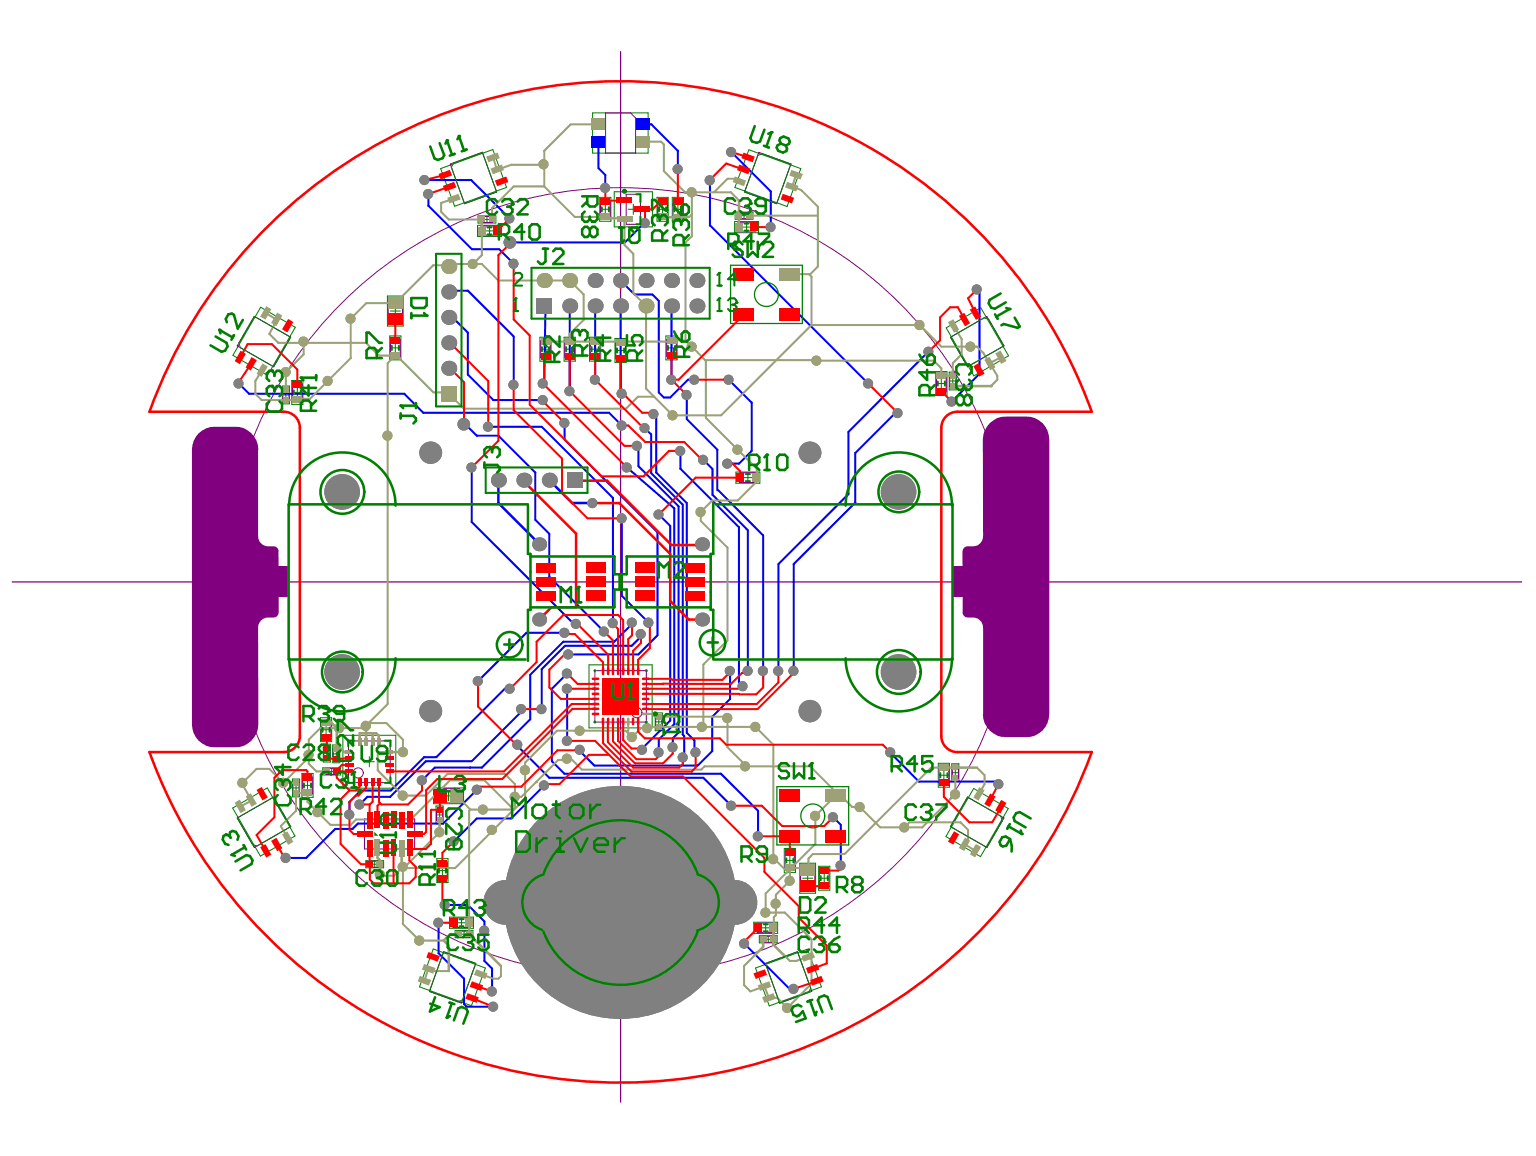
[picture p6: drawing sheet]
<svg xmlns="http://www.w3.org/2000/svg" width="271mm" height="204mm" viewBox="0 0 271 204" stroke-linecap="round" stroke-linejoin="round" font-family="sans-serif">
<g fill="none" stroke="#008000" stroke-width=".18">
<path d="M104.5 19.9h9.8v7.1h-9.8zM77.7 29.7l9.2-3.3 2.5 6.7-9.2 3.3zM84.2 39.7h4.3v2h-4.3zM84.3 38.1h3.2v1.2h-3.2zM85.4 38.7h1M85.9 38.2v1.1M86.3 39.9v1.7M105.8 34.8h2v4.2h-2zM105.9 36.9h1.7M106.8 36.1v1.7M108.3 33.8h6.8v6.2h-6.8zM110.8 36.9h1.8"/>
<path d="M111.7 36v1.8M115.9 34.8h2v4.2h-2zM116 36.9h1.7M116.9 36.1v1.7M118.6 34.8h2v4.2h-2zM118.7 36.9h1.7M119.6 36.1v1.7M129.6 39.1h4.2v1.9h-4.2zM129.7 37.4h3.1v1.3h-3.1zM130.7 38h1.1M131.2 37.5v1.1M131.7 39.2v1.7"/>
<path d="M132.1 26.4l9.2 3.3-2.5 6.7-9.2-3.3zM46 54.2l6.1 3.5-4.9 8.5-6.1-3.5zM68.3 52.2h2.8v5.3h-2.8zM68.7 59.3h2v4.2h-2zM68.8 54.9h1.8M69.7 54v1.8M85.5 40.7h1.7M95.2 59.5h2v4.2h-2zM99.5 59.5h2v4.2h-2zM104 59.5h2v4.2h-2zM108.5 59.7h2v4.2h-2zM117.5 59.3h1.9v4.2h-1.9z"/>
<path d="M130.8 40.1h1.7M166.9 57.8l6.1-3.5 4.9 8.5-6.1 3.5zM49.8 68.1h1.3v3.1h-1.3zM49.9 69.7h1.1M50.4 69.1v1.1M51.5 67.1h1.9v4.2h-1.9zM51.6 69.2h1.7M52.4 68.4v1.7M68.9 61.4h1.7M69.7 60.5v1.7M95.4 61.6h1.7M96.2 60.7v1.7"/>
<path d="M99.6 61.6h1.7M100.5 60.7v1.7M104.1 61.6h1.7M105 60.7v1.7M108.6 61.8h1.7M109.5 61v1.7M117.6 61.4h1.7M118.4 60.5v1.7M165.1 65.5h1.9v4.3h-1.9zM165.2 67.7h1.7M166 66.8v1.7M167.4 65.6h1.3v3.2h-1.3z"/>
<path d="M167.5 67.2h1.1M168.1 66.7v1M129.8 83.3h4.2v1.9h-4.2zM131.1 84.3h1.7M131.9 83.4v1.7M103.9 117.3h11.1v11.1h-11.1zM51.6 137.4h1.2v3.2h-1.2zM51.7 139h1.1M52.2 138.4v1.1M53.3 136.4h1.9v4.2h-1.9zM53.4 138.5h1.7M54.2 137.7v1.7"/>
<path d="M56.5 126.6h2v4.2h-2zM56.7 128.7h1.7M56.9 135.4h3.2v1.3h-3.2zM57 131.3h1.3v3.1h-1.3zM57.1 132.8h1.1M57.5 127.9v1.7M57.7 132.3v1.1M58 136.1h1M58.5 135.5v1.1M58.7 131.4h1.2v3.1h-1.2zM58.8 133h1.1M59.3 132.4v1.1"/>
<path d="M60.5 129.7h9.3v9.3h-9.3zM64.3 134.4h1.7M65.1 133.5v1.8M76.5 139h5.3v2.8h-5.3zM79.1 139.5v1.8M108.6 122.8h1.8M109.5 121.9v1.8M115.6 125.7h1.2v3.2h-1.2zM115.7 127.3h1M116.2 126.8v1.1M165.5 134.6h2v4.3h-2zM165.6 136.7h1.7"/>
<path d="M166.5 135.9v1.7M167.9 134.7h1.2v3.2h-1.2zM168 136.3h1M168.5 135.8v1M171.7 139.1l6.1 3.5-4.8 8.5-6.2-3.5zM41 142.5l6.1-3.5 4.9 8.5-6.1 3.5zM64.5 151.8h3.2v1.3h-3.2zM65.6 152.4h1M66.1 151.9v1.1M76.9 142.2h1.3v3.1h-1.3zM77 143.7h1.1M77 151.5h2v4.2h-2z"/>
<path d="M77.2 153.6h1.7M77.5 143.2v1.1M78 152.7v1.7M78.2 140.4h1.8M138.3 149.7h2v4.2h-2zM138.5 151.8h1.7M139.3 150.9v1.7M141.1 152.3h2.8v5.3h-2.8zM141.6 154.9h1.8M142.5 154v1.8M144.4 152.8h2v4.2h-2zM144.5 154.9h1.7"/>
<path d="M145.4 154.1v1.7M76.4 167.4l9.2 3.3-2.4 6.7-9.2-3.3zM79.3 161.8h4.2v2h-4.2zM80.3 164.2h3.1v1.2h-3.1zM80.6 162.8h1.7M81.3 164.8h1.1M81.4 161.9v1.7M81.9 164.2v1.1M132.9 162.7h4.3v1.9h-4.3zM133.3 170.7l9.1-3.3 2.5 6.7-9.2 3.3zM133.9 165.1h3.2v1.2h-3.2zM134.2 163.7h1.7"/>
<path d="M135 165.7h1M135.1 162.8v1.7M135.5 165.1v1.1"/>
</g>
<g fill="none" stroke="#800080" stroke-width=".18">
<path d="M106.8 19.9h4.4l.9 .9v6.2h-5.3zM79.4 28.9l5.7-2 2.5 7-5.7 2zM84.9 39.9h2.9v1.7h-2.9zM84.9 38.2h2v1.1h-2zM105.9 35.4h1.7v3h-1.7zM110.5 34.3h2.5v5.3h-2.5zM116 35.4h1.7v3h-1.7zM118.7 35.4h1.7v3h-1.7zM130.2 39.2h3v1.7h-3zM130.3 37.5h1.9v1.1h-1.9zM133.8 26.9l5.7 2-2.5 7-5.7-2zM44.9 55.8l6.4 3.7-3 5.2-6.5-3.7z"/>
<path d="M68.5 52.9h2.5v3.9h-2.5zM68.9 59.9h1.7v3h-1.7zM117.6 59.9h1.7v3h-1.7zM167.7 59.5l6.4-3.7 3 5.2-6.4 3.7zM49.9 68.7h1.1v2h-1.1zM51.6 67.7h1.7v3h-1.7zM95.4 60.1h1.7v3h-1.7zM99.6 60.1h1.7v3h-1.7zM104.1 60.1h1.7v3h-1.7zM108.6 60.3h1.7v3h-1.7zM165.2 66.2h1.7v2.9h-1.7zM167.5 66.2h1.1v2h-1.1z"/>
<path d="M130.4 83.4h3v1.7h-3zM104.9 118.3h9.1v9.1h-9.1zM51.7 138h1.1v2h-1.1zM53.4 137.1h1.7v2.9h-1.7zM56.7 127.2h1.7v3h-1.7zM57.1 131.9h1.1v1.9h-1.1zM57.5 135.5h2v1.1h-2zM58.8 132h1.1v2h-1.1zM61.5 130.7h7.3v7.3h-7.3zM77.2 139.1h3.8v2.5h-3.8zM115.7 126.3h1v2h-1zM165.6 135.3h1.7v2.9h-1.7z"/>
<path d="M168 135.3h1v2h-1zM41.8 144.3l6.5-3.7 3 5.2-6.4 3.7zM64.3 144.5h8.8v5.3h-8.8zM65.1 151.9h2v1.1h-2zM77 142.8h1.1v1.9h-1.1zM77.2 152.1h1.7v2.9h-1.7zM138.5 150.3h1.7v3h-1.7zM141.2 153h2.5v3.8h-2.5zM144.5 153.4h1.7v3h-1.7zM170.7 140.6l6.4 3.7-3 5.2-6.4-3.7zM78.3 167.9l5.6 2-2.5 7-5.7-2zM79.9 161.9h3v1.7h-3z"/>
<path d="M80.9 164.2h1.9v1.1h-1.9zM133.6 162.8h2.9v1.7h-2.9zM134.5 165.1h2v1.1h-2zM135 169.9l5.7-2 2.5 7-5.7 2z"/>
<circle cx="63.2" cy="136.3" r=".9"/>
<circle cx="112.3" cy="125.7" r=".9"/>
</g>
<g fill="#800080">
<path d="M49.1 100h1.8v5.3h-1.8z"/>
<path d="M168 100h1.8v5.3h-1.8z"/>
<path d="M35 76.4a3.9 3.9 0 0 1 2.9-1.1h3.6a4 4 0 0 1 4 4v15.3a1.76 1.76 0 0 0 1.8 1.8h.9a.85 .85 0 0 1 .9 .9l.1 10.7a.92 .92 0 0 1-1 .9 2.27 2.27 0 0 0-2.4 .9l-.3 .9 .1 17.1a4.1 4.1 0 0 1-4.1 4h-3.6a4 4 0 0 1-4-4v-48.5a4.1 4.1 0 0 1 1.1-2.9z"/>
<path d="M174.6 74.6a3.7 3.7 0 0 1 2.8-1.1h3.6a4 4 0 0 1 4.1 4v48.5a4 4 0 0 1-4.1 4h-3.6a4 4 0 0 1-4-4v-15.3a1.76 1.76 0 0 0-1.8-1.8h-.9a.85 .85 0 0 1-.9-.9v-10.7a.92 .92 0 0 1 .9-.9 2.27 2.27 0 0 0 2.5-.9l.2-.9v-17.1a3.9 3.9 0 0 1 1.2-2.9z"/>
</g>
<path d="M109.5 9.1v185.3M2.2 102.6h266.2" fill="none" stroke="#800080" stroke-width=".22"/>
<circle cx="109.5" cy="102.6" r="69.6" fill="none" stroke="#800080" stroke-width=".18"/>
<path d="M42.1 67.7l1.8 1.7M64.8 140.6l-1.4 1.3" fill="none" stroke="#00f" stroke-width=".36"/>
<path d="M53.6 60.2v2.3M45.3 135.6h2.2M54.5 133.2v.4M64.6 127.5h.4M56 143.2l2.3 2.3M67 154.5h2.5" fill="none" stroke="#9ea175" stroke-width=".36"/>
<circle cx="71.1" cy="140.3" r=".18" fill="#9ea175"/>
<g fill="none" stroke="#00f" stroke-width=".36">
<path d="M113.4 21.9h1.5M81.9 74.6l2.2 2.2M100.5 69v.4M113.7 75.5l1.2 1.1M115.1 72.8l.7 .7M100 118.8v.4h-.4M114.2 109.4l.2 .2M76.7 135.4l-1.8 1.8v.4h-.5M82.9 135.4h.1M89 121.5h.9M92 125.1v.4M119.7 129.2l-1 1"/>
<path d="M81.9 177.1l.4 .5"/>
</g>
<path d="M79.4 69.7h.2M114 68.5l1.4 1.5M89 136.5l1.8 1.8M92.6 135.8h.3l-.3 .3M110.4 128.9l1.1 1.1M86.8 146.4v.2M90.8 140.3l.3 .3h-.3" fill="none" stroke="#9ea175" stroke-width=".36"/>
<circle cx="117.6" cy="129" r=".18" fill="#00f"/>
<path d="M117.1 70.1h1.1M118.9 89.6v.1" fill="none" stroke="#00f" stroke-width=".36"/>
<circle cx="119.6" cy="29.8" r=".18" fill="#00f"/>
<path d="M136 38.3v1.8M121.4 67h1.1M128.8 81.8h1.5M120.4 129.6l.3 .2M120.7 133.4l-.2 .2M121.1 129.2l1.4 1.4" fill="none" stroke="#00f" stroke-width=".36"/>
<path d="M120.8 33.9h1.1M124.4 63.5l.1 .1M128.3 126.4l-.2 .2M136.9 157.8v1.6M135.1 161l-.1 .6" fill="none" stroke="#9ea175" stroke-width=".36"/>
<circle cx="138.7" cy="153.9" r=".18" fill="#9ea175"/>
<g fill="none" stroke="#9ea175" stroke-width=".36">
<path d="M105.6 21.9h-4.9l-4.7 4.7v2.2M113.4 25h3.2l.5 .5v4.7l3.7 3.7M61.9 56.2v7l-4.1 4M83.4 46.6h1.6l2.9 2.9h12.6M114 54v14.5M162.2 57.3l3.8 3.8h5.2M53.6 62.5l-3.2 3.1M68.4 76.8v47.4l-3.4 3.3h3.2l2.9 3v1.5M79.4 69.7l2.4 2.4h28.6l2.1-2.1h2.9l3.3 3.3M122 61.1l2.4 2.4h19.5l.1 .1M124.5 63.6v10.1l5.6 5.6M123.6 90.3v1.6l4.7 4.7v16.4l-4.2 4.2v10.8l-.3 .2"/>
<path d="M45.3 135.6l-2.5 2.5M54.5 133.6l-4.5 4.5-2.5-2.5M59.9 128.4h-3.4l-2 2.1v2.7M89 136.5h-10.1l-3.8 3.8h-4M90.8 138.3v2M92.6 136.1v4.8l-1.9 1.9h-5.5M100.7 133.8l1.9 2h21.1l.6-.6h7.4M102.3 128.9h8.1M114.2 128.4h-1.1l-1.6 1.6M128.3 126.6v5.2l3.5 3.5M133.3 128.2l3.1 3.2v20.1M69.5 154.5l1.6-1.6v10.1l2.9 2.9"/>
<path d="M77.5 146.8l-6.1 6.1h-.1M86.8 146.6l-6.5 6.5h-9.2M90.6 142.8l-5.2-5.2h-6l-6.9 6.9h-9.7l-.9 1h-3.6M139.3 155.4l-2.4 2.4M143.8 143.9v5l-8.7 8.7v3.4h3.3l4.7 4.7v7.8l-4 4.1M168.5 140.1l-5.8 5.8h-7.4l-3.6-3.6"/>
</g>
<g fill="none" stroke="#00f" stroke-width=".36">
<path d="M74.9 31.8h8.2l6.8 6.7M75.6 34.2v2.1l7.6 7.7h4.8l2.6 2.5M105.6 25v4.7l1.2 1.2v2.2M113.9 39.1l-3.7 3.7h-20.2M114.9 21.9l4.7 4.7v3.2M125.2 31.8v8M125.3 39.8l27.9 27.9M129 26.8l7 7v4.5M79.4 51.3h3.1l8.1 8.1v8.5M79.6 55.8l2.9 2.9v7.4l4.5 4.5h8.8M96.2 54l-.2 13.7M100.5 54v15"/>
<path d="M105 54v13M109.5 49.5l2.4 2.4h3.2l1.1 1.2v16.1l.9 .9M109.5 54v14.5l.2 .3M118.4 54v13M172.3 51.1h.5v14.8l-4.9 4.9M43.9 69.4h27.4l3.4 3.4h32.7l2.3 2.3M84.1 76.8h3.8l6.5 6.6v8.3l2.5 2.5v7.5l9.6 9.7M86.1 75.3h9.4l12.6 12.5v22.1M99.6 74.6v2.9l16.4 16.4v18.2l-3.4 3.3h-12.3M112.6 78.6v3.6l7.1 7.1v39.9M114.9 76.6v6.8l5.5 5.6v40.6M115.8 73.5v9.9l5.3 5.3v40.5"/>
<path d="M120 79.5v3.2l10.3 10.3v27.4l.7 .6M121.1 69.7v4.2l5.4 5.4v7.2M121.4 67l-3.2 3.1M128.5 67l4.1 4v8.5l-2.3 2.3M158.4 72.9h-.5l-7 7v8.7l-10.9 10.9v18.8M163.9 61.9l-14.2 14.3v11l-12.4 12.3v18.8M83.2 82.1v10l17.5 17.5M109.7 91.4v13.7l4.7 4.7v-.2M110.6 82.5l8.3 7.1M116.2 90.8l2 2v34.3l-4.9 4.9M118.9 89.7v38l-2.7 2.8v2M124.1 81.1l1.6 1.6v4.6"/>
<path d="M125.7 87.3l6.2 6.2v24.4M126.6 86.4l8 8v23.2M99.6 119.2l-2.3 2.3v12.8l2.2 2.2h27.7l6.5 6.5v4.5M99.6 111.6h-6.7l-8.6 8.5M100.9 109.8h.5l.2 .2M111.5 109.8v.2l-3.2 3.2h-8.9l-5.9 5.8v7.9l-8.5 8.5h-8.3M113.1 111.8h.6l-.6 .7h-.3l-1.4 1.4h-11.7l-4.2 4.1v7.1M128.8 118.3v5l-3.2 3.1v6.1l-2.5 2.5h-18.3l-2.5-2.5M134.6 118.3v1.6M84.1 139.3l-5.9 6h-15.1l-.9 .9h-3.1l-5.1 5.1h-3.6M89 121.5l-12 12.1h-2.2l-5.9 5.8h-5.2l-2.1 2.1v1.5M91.3 131.6l5.6 5.6h27.2l4.9 4.9"/>
<path d="M92 125.5l-8.8 8.8h-8.1l-6.3 6.3h-4M96 138.5h.4l-.2-.2-6 6.1h-6.1l-4 4M100 121.5v9.6M118.7 130.2v1.6M120.7 129.8v3.6M122.5 130.6v1.8M157.2 133l4.9 4.9h13.6l.4 .4M78.5 159.6h4l2.9 2.9v7l1.4 1.3v4.1M147 144.1l1.3 1.4v7.2M77.4 162.8v5.3l4.5 4.5v4.5M82.3 177.6h4.7M131.3 166.4l8 8h.7"/>
</g>
<path d="M70.6 153.1h.3" fill="none" stroke="#9ea175" stroke-width=".45"/>
<path d="M87.9 84.7v4l7 7M96.9 84.7l4 4h3.6M95 109.2l.1 .1" fill="none" stroke="#00f" stroke-width=".45"/>
<circle cx="91.9" cy="125.1" r=".9" fill="#808080"/>
<circle cx="49.9" cy="138.1" r=".9" fill="#9ea175"/>
<g fill="#808080">
<circle cx="100" cy="121.5" r=".9"/>
<circle cx="100.2" cy="115.4" r=".9"/>
</g>
<g fill="#9ea175">
<circle cx="128.3" cy="126.6" r=".9"/>
<circle cx="111.4" cy="130" r=".9"/>
</g>
<g fill="#808080">
<circle cx="113" cy="111.8" r=".9"/>
<circle cx="111.4" cy="109.8" r=".9"/>
<circle cx="108.1" cy="109.9" r=".9"/>
<circle cx="131" cy="121" r=".9"/>
<circle cx="128.7" cy="118.3" r=".9"/>
<circle cx="131.9" cy="118.3" r=".9"/>
<circle cx="157" cy="132.7" r=".9"/>
<circle cx="134.6" cy="118.3" r=".9"/>
<circle cx="137.3" cy="118.3" r=".9"/>
<circle cx="140" cy="118.3" r=".9"/>
<circle cx="101.6" cy="110" r=".9"/>
<circle cx="95.5" cy="125.1" r=".9"/>
<circle cx="106.5" cy="111.4" r=".9"/>
<circle cx="133.7" cy="147.5" r=".9"/>
<circle cx="85.4" cy="164.2" r=".9"/>
<circle cx="89.9" cy="42.8" r="1.12"/>
<circle cx="131.2" cy="166.4" r=".9"/>
<circle cx="167.8" cy="70.8" r=".9"/>
<circle cx="89.8" cy="38.5" r=".9"/>
<circle cx="77.3" cy="162.8" r=".9"/>
<circle cx="129.6" cy="159.2" r="4"/>
<circle cx="89.2" cy="159.2" r="4"/>
<circle cx="109.4" cy="159.2" r="20.6"/>
<circle cx="107.3" cy="120.7" r=".58"/>
<circle cx="109.4" cy="120.7" r=".58"/>
<circle cx="111.5" cy="120.7" r=".58"/>
<circle cx="107.3" cy="122.8" r=".58"/>
<circle cx="109.4" cy="122.8" r=".58"/>
<circle cx="111.5" cy="122.8" r=".58"/>
<circle cx="107.3" cy="124.9" r=".58"/>
<circle cx="109.4" cy="124.9" r=".58"/>
<circle cx="111.5" cy="124.9" r=".58"/>
<circle cx="76" cy="79.9" r="2"/>
<circle cx="142.9" cy="79.9" r="2"/>
<circle cx="60.4" cy="86.8" r="2"/>
<circle cx="158.5" cy="86.8" r="2"/>
<circle cx="60.4" cy="118.5" r="2"/>
<circle cx="76" cy="125.4" r="2"/>
<circle cx="142.9" cy="125.4" r="2"/>
<circle cx="158.5" cy="118.5" r="2"/>
</g>
<g fill="#9ea175">
<circle cx="71" cy="152.9" r=".9"/>
<circle cx="67" cy="154.2" r=".9"/>
<circle cx="59.8" cy="128.4" r=".9"/>
<circle cx="64.5" cy="128" r=".9"/>
<circle cx="71.1" cy="132.7" r=".9"/>
<circle cx="77.5" cy="146.8" r=".9"/>
</g>
<g fill="#808080">
<circle cx="61.6" cy="143.7" r=".9"/>
<circle cx="63.4" cy="141.9" r=".9"/>
<circle cx="106.7" cy="33.1" r=".9"/>
</g>
<circle cx="95.9" cy="29" r=".9" fill="#9ea175"/>
<circle cx="119.5" cy="29.8" r=".9" fill="#808080"/>
<circle cx="122" cy="33.9" r=".9" fill="#9ea175"/>
<g fill="#808080">
<circle cx="83.2" cy="82.5" r=".9"/>
<circle cx="113.7" cy="39.3" r=".9"/>
<circle cx="84.1" cy="139.3" r=".9"/>
<circle cx="90.6" cy="46.5" r=".9"/>
<circle cx="158.3" cy="72.9" r=".9"/>
<circle cx="153.1" cy="67.7" r=".9"/>
<circle cx="125.2" cy="31.8" r=".9"/>
<circle cx="113.2" cy="132.3" r=".9"/>
<circle cx="122.7" cy="132.7" r=".9"/>
</g>
<circle cx="114.1" cy="128.4" r=".9" fill="#9ea175"/>
<g fill="#808080">
<circle cx="95.7" cy="67.7" r=".9"/>
<circle cx="110.5" cy="82.5" r=".9"/>
<circle cx="100.4" cy="69" r=".9"/>
<circle cx="112.3" cy="78.6" r=".9"/>
<circle cx="113.7" cy="75.5" r=".9"/>
<circle cx="115.3" cy="73" r=".9"/>
<circle cx="118.4" cy="67" r=".9"/>
<circle cx="121.1" cy="69.7" r=".9"/>
<circle cx="104.9" cy="67" r=".9"/>
<circle cx="109.6" cy="69.4" r=".9"/>
<circle cx="120" cy="79.5" r=".9"/>
<circle cx="109.6" cy="75.1" r=".9"/>
<circle cx="124" cy="81.1" r=".9"/>
</g>
<g fill="#9ea175">
<circle cx="61.8" cy="56.2" r=".9"/>
<circle cx="57.8" cy="67.2" r=".9"/>
</g>
<g fill="#808080">
<circle cx="86.1" cy="75.3" r=".9"/>
<circle cx="81.8" cy="74.8" r="1.12"/>
<circle cx="109.6" cy="91.4" r=".9"/>
<circle cx="90.6" cy="67.9" r=".9"/>
<circle cx="99.5" cy="74.6" r=".9"/>
<circle cx="95.7" cy="70.6" r=".9"/>
<circle cx="114.4" cy="109.8" r=".9"/>
<circle cx="116.2" cy="90.8" r=".9"/>
<circle cx="104.5" cy="88.7" r=".9"/>
</g>
<g fill="#9ea175">
<circle cx="83.4" cy="46.6" r=".9"/>
<circle cx="122" cy="61.1" r=".9"/>
<circle cx="130.1" cy="79.3" r=".9"/>
<circle cx="144" cy="63.6" r=".9"/>
<circle cx="123.6" cy="90.3" r=".9"/>
<circle cx="123.8" cy="128.2" r=".9"/>
<circle cx="85.2" cy="142.8" r=".9"/>
<circle cx="56" cy="143.2" r=".9"/>
<circle cx="118.6" cy="73.3" r=".9"/>
<circle cx="159.5" cy="145.9" r=".9"/>
<circle cx="151.6" cy="142.3" r=".9"/>
<circle cx="136.8" cy="159.4" r=".9"/>
<circle cx="139.3" cy="155.4" r=".9"/>
<circle cx="143.8" cy="143.9" r=".9"/>
<circle cx="135" cy="161" r=".9"/>
</g>
<g fill="#808080">
<circle cx="148.3" cy="152.7" r=".9"/>
<circle cx="146.9" cy="144.1" r=".9"/>
<circle cx="120.4" cy="133.6" r=".9"/>
<circle cx="116.2" cy="132.7" r=".9"/>
<circle cx="118.6" cy="131.8" r=".9"/>
<circle cx="99.5" cy="111.6" r=".9"/>
<circle cx="84.3" cy="120.1" r=".9"/>
<circle cx="129" cy="142.1" r=".9"/>
</g>
<g fill="#9ea175">
<circle cx="133.2" cy="128.2" r=".9"/>
<circle cx="136.4" cy="151.5" r=".9"/>
<circle cx="74" cy="165.9" r=".9"/>
<circle cx="68.3" cy="76.8" r=".9"/>
</g>
<circle cx="74.4" cy="137.6" r=".9" fill="#808080"/>
<g fill="#9ea175">
<circle cx="71" cy="140.3" r=".9"/>
<circle cx="90.8" cy="140.6" r=".9"/>
<circle cx="102.2" cy="128.9" r=".9"/>
<circle cx="86.7" cy="146.4" r=".9"/>
</g>
<g fill="#808080">
<circle cx="100" cy="118.8" r=".9"/>
<circle cx="89.9" cy="121.5" r=".9"/>
</g>
<g fill="#9ea175">
<circle cx="54.4" cy="133.2" r=".9"/>
<circle cx="131.4" cy="135.2" r=".9"/>
</g>
<g fill="#808080">
<circle cx="91.2" cy="131.4" r=".9"/>
<circle cx="100" cy="130.7" r=".9"/>
<circle cx="102.2" cy="132.3" r=".9"/>
</g>
<g fill="#9ea175">
<circle cx="92.6" cy="135.8" r=".9"/>
<circle cx="100" cy="133.8" r=".9"/>
</g>
<g fill="#808080">
<circle cx="129" cy="26.8" r=".9"/>
<circle cx="135.9" cy="40.1" r=".9"/>
<circle cx="75.5" cy="34.2" r=".9"/>
<circle cx="74.8" cy="31.8" r=".9"/>
<circle cx="42.1" cy="67.7" r=".9"/>
</g>
<g fill="#9ea175">
<circle cx="50.4" cy="65.6" r=".9"/>
<circle cx="53.5" cy="60.2" r=".9"/>
</g>
<circle cx="50.4" cy="151.3" r=".9" fill="#808080"/>
<circle cx="42.7" cy="138.1" r=".9" fill="#9ea175"/>
<g fill="#808080">
<circle cx="86.7" cy="174.9" r=".9"/>
<circle cx="87" cy="177.6" r=".9"/>
<circle cx="140" cy="174.4" r=".9"/>
<circle cx="176.1" cy="138.3" r=".9"/>
</g>
<circle cx="168.5" cy="140.1" r=".9" fill="#9ea175"/>
<g fill="#808080">
<circle cx="172.3" cy="51.1" r=".9"/>
<circle cx="163.8" cy="62" r=".9"/>
</g>
<g fill="#9ea175">
<circle cx="171.2" cy="61.1" r=".9"/>
<circle cx="162.2" cy="57.3" r=".9"/>
</g>
<g fill="#808080">
<circle cx="122.4" cy="67" r=".9"/>
<circle cx="128.5" cy="67" r=".9"/>
<circle cx="128.3" cy="81.8" r=".9"/>
<circle cx="78.4" cy="159.6" r=".9"/>
<circle cx="80" cy="148.4" r=".9"/>
<circle cx="96" cy="138.5" r=".9"/>
<circle cx="158.5" cy="86.8" r="3.1"/>
<circle cx="158.5" cy="118.5" r="3.1"/>
<circle cx="60.3" cy="118.5" r="3.1"/>
<circle cx="60.3" cy="86.8" r="3.1"/>
</g>
<circle cx="138.8" cy="177.8" r=".9" fill="#9ea175"/>
<circle cx="79.2" cy="65" r="1.32" fill="#808080"/>
<circle cx="79.2" cy="47" r="1.32" fill="#9ea175"/>
<g fill="#808080">
<circle cx="100.5" cy="54" r="1.32"/>
<circle cx="118.4" cy="54" r="1.32"/>
</g>
<path d="M77.8 68.1h2.7v2.7h-2.7z" fill-rule="evenodd" fill="#9ea175"/>
<g fill="#808080">
<circle cx="79.2" cy="60.5" r="1.32"/>
<circle cx="79.2" cy="56" r="1.32"/>
<circle cx="96.9" cy="84.7" r="1.32"/>
<circle cx="79.2" cy="51.5" r="1.32"/>
</g>
<circle cx="100.5" cy="49.5" r="1.32" fill="#9ea175"/>
<g fill="#808080">
<circle cx="118.4" cy="49.5" r="1.32"/>
<circle cx="109.5" cy="54" r="1.32"/>
</g>
<path d="M94.6 52.6h2.7v2.7h-2.7z" fill-rule="evenodd" fill="#808080"/>
<circle cx="114" cy="54" r="1.32" fill="#9ea175"/>
<g fill="#808080">
<circle cx="122.9" cy="54" r="1.32"/>
<circle cx="87.9" cy="84.7" r="1.32"/>
<circle cx="95.1" cy="96" r="1.23"/>
<circle cx="92.4" cy="84.7" r="1.32"/>
<circle cx="123.8" cy="96" r="1.23"/>
<circle cx="95.1" cy="109.3" r="1.23"/>
</g>
<path d="M100 83.4h2.7v2.6h-2.7z" fill-rule="evenodd" fill="#808080"/>
<circle cx="96" cy="49.5" r="1.32" fill="#9ea175"/>
<g fill="#808080">
<circle cx="109.5" cy="49.5" r="1.32"/>
<circle cx="114" cy="49.5" r="1.32"/>
<circle cx="123.8" cy="109.3" r="1.23"/>
<circle cx="122.9" cy="49.5" r="1.32"/>
<circle cx="105" cy="54" r="1.32"/>
<circle cx="105" cy="49.5" r="1.32"/>
</g>
<path d="M112.2 24h2.3v2h-2.3z" fill-rule="evenodd" fill="#9ea175"/>
<g fill="#00f">
<path d="M104.4 24h2.3v2h-2.3z" fill-rule="evenodd"/>
<path d="M112.2 20.9h2.3v2h-2.3z" fill-rule="evenodd"/>
</g>
<path d="M104.4 20.9h2.3v2h-2.3z" fill-rule="evenodd" fill="#9ea175"/>
<path d="M44.3 141.1l.1 .1" fill="none" stroke="#9ea175" stroke-width=".36"/>
<circle cx="44.4" cy="141.2" r=".18" fill="#9ea175"/>
<path d="M44.3 64.2l-1.1 1.6M50.2 151.3h.2" fill="none" stroke="#f00" stroke-width=".36"/>
<path d="M45 67.2v2.2" fill="none" stroke="#9ea175" stroke-width=".36"/>
<circle cx="50" cy="138.1" r=".18" fill="#9ea175"/>
<path d="M48.8 56.4h.1M49 60.4l.1 .1M52.2 139.9h2v1.6" fill="none" stroke="#9ea175" stroke-width=".36"/>
<circle cx="54.2" cy="139.9" r=".18" fill="#9ea175"/>
<g fill="none" stroke="#f00" stroke-width=".36">
<path d="M52.3 67.7l.1 .2M54 135.8l.2 .3v1.1M59.4 136.1v1.1M59.6 136.1h2M60.1 133.8h.4M60.6 133.8h1M61.6 139.4l-1.5 1.6M64.6 139l-1.4 1.3M61.6 146.4l.8 .7M63.7 152.4h1.5M65.2 149.6v2.8M65.2 155.1l.7 .7"/>
<path d="M65.7 141.4l-.5 .5h-2M66.8 144.4l-.2 .2M66.9 141.5l.4 .4"/>
</g>
<path d="M54.5 133.2v1.5M55.8 136.1h1.8M64.6 128l-.5 .4" fill="none" stroke="#9ea175" stroke-width=".36"/>
<path d="M57.5 127.4h.8M59.4 132h.7l.6 .7h.9M59.4 128.4h.5M64.6 129.3h-1.2v1.5M64.6 128.4v2.4M65.7 129.4v1.4M66.6 149.6v1.7l.4 .5" fill="none" stroke="#9ea175" stroke-width=".45"/>
<circle cx="68.7" cy="136.1" r=".18" fill="#f00"/>
<path d="M66.6 132.7h2.1" fill="none" stroke="#9ea175" stroke-width=".36"/>
<path d="M66.8 129.8v1" fill="none" stroke="#9ea175" stroke-width=".45"/>
<circle cx="69.7" cy="62.7" r=".18" fill="#9ea175"/>
<path d="M66.8 62.7h2.9" fill="none" stroke="#9ea175" stroke-width=".36"/>
<path d="M75.1 137.6h-.4l-.3 .3M72.2 149.8v2M73.3 154.7l-1.1 1.1M75.2 146.7l-.4 .4M76.1 142.8l-.1 .1M77.4 162.8h2.7" fill="none" stroke="#f00" stroke-width=".36"/>
<path d="M70.9 149.6v3.1M79.4 164.8l-1.1 1.1 .9 .9" fill="none" stroke="#9ea175" stroke-width=".45"/>
<circle cx="77.4" cy="162.8" r=".18" fill="#f00"/>
<path d="M79.4 32.9h-.1M89.7 42.8v.4M79.2 65h.2M88.1 137.4h.5M77.6 142.8h-.1M78 159.2l.5 .4M78 150.4v1.8M85.4 164.1v.1" fill="none" stroke="#f00" stroke-width=".36"/>
<path d="M79.8 35.1l-2 .7v1.6M87 27.8l.7 2.2M79.6 46.6l-.4 .4M83 142.8l-.2 .2M86.8 146.4v.2M84.8 171.8l2.2 .8" fill="none" stroke="#9ea175" stroke-width=".36"/>
<path d="M85 38.7v2" fill="none" stroke="#9ea175" stroke-width=".45"/>
<circle cx="94.6" cy="138" r=".18" fill="#9ea175"/>
<path d="M92.6 135.6l.3 .2h-.3M100 133.8v.2" fill="none" stroke="#9ea175" stroke-width=".36"/>
<path d="M95.8 70.6v.2M99.4 111.8h2M99.6 115.4h.7M100 118.8v.4h.5M101.6 110h.2" fill="none" stroke="#f00" stroke-width=".36"/>
<circle cx="100.5" cy="60.2" r=".18" fill="#9ea175"/>
<g fill="none" stroke="#f00" stroke-width=".36">
<path d="M110.1 35.3l-.1 .1M113.8 36.8v.1M116.4 35.6l-1.3 1.3h-1.8M109.7 75.1h1.1M110.1 78.6h2.5M113.3 72.8h1.8M109.9 84h1.4M106.5 111.4l1.6 1.6M108.1 110l.9 .9M111.5 112.1l-.7 .6M107.3 127.2l-.1 .1M108.1 127.2v.1"/>
<path d="M113.9 125v.1M116.2 132.7v.7l-.5 .5M118.7 131.8v1.1l-1.7 1.7"/>
</g>
<path d="M107 38.5h2.1" fill="none" stroke="#9ea175" stroke-width=".45"/>
<path d="M110.1 43.2l1.6 1.6M113.9 125.9h1.1l.5 .5M114.4 128.2h1.8" fill="none" stroke="#9ea175" stroke-width=".36"/>
<circle cx="118.8" cy="122.4" r=".18" fill="#f00"/>
<path d="M118 79.5h2M118.2 67h1.5M118.4 119.7l.2 .2" fill="none" stroke="#f00" stroke-width=".36"/>
<circle cx="118.7" cy="60" r=".18" fill="#9ea175"/>
<path d="M118.4 60h.3l-.3 .2" fill="none" stroke="#9ea175" stroke-width=".36"/>
<circle cx="118.4" cy="53.5" r=".18" fill="#f00"/>
<path d="M125.2 31.7v.1M120.5 133.8v.9M122.3 132.3l.4 .4M122.7 135.4l-.7 .7" fill="none" stroke="#f00" stroke-width=".36"/>
<path d="M120.9 60l1.1 1.1" fill="none" stroke="#9ea175" stroke-width=".36"/>
<circle cx="127.9" cy="126.4" r=".18" fill="#9ea175"/>
<path d="M127.9 126.4l.2 .2" fill="none" stroke="#9ea175" stroke-width=".36"/>
<path d="M128.3 81.8h.9l1.4 1.3v1.2M128.8 118.3v.3M130.3 122.4l.1 .1" fill="none" stroke="#f00" stroke-width=".36"/>
<circle cx="130.6" cy="84.3" r=".18" fill="#f00"/>
<path d="M128.3 31.5h1.6l.4 .5M133.5 82.7v.9M136.4 151.5h.2M133.3 168.4l-2.1 2M135.5 176h1.6M135.6 176h.1M136.9 161.4l-.4 .4" fill="none" stroke="#9ea175" stroke-width=".36"/>
<path d="M131.9 118.3l-.3 .4M137.3 118.3v2.1M131.3 166.1v.3" fill="none" stroke="#f00" stroke-width=".36"/>
<circle cx="136" cy="40.1" r=".18" fill="#f00"/>
<g fill="none" stroke="#9ea175" stroke-width=".36">
<path d="M139.8 32.9l1.5 .7M138.7 48.4h.5M139.5 47.9v.2l.1-.1M144.3 47l-1.4 1.4h-.2M169.6 59.8v2.7M164.7 63.6l1.3 1.4v1.3M168.1 64.1v2.4M171.2 61.1h1.1l1.1 1.2M175.9 67l-1.1 1.1M147.6 139.9l-.2 .2M166.3 135.2l-.3 .2h-1.8M172.3 135.4l1.4 1.3v1.6"/>
<path d="M139.3 153.6v1.8M143.4 150.6l-.8 .9v1M150.3 142.3h1.4M170.1 148.9h.1M170.8 146.4v1.8M139.3 169.5h1.1"/>
</g>
<path d="M167.6 54.2h1.4M170.8 52.6l1.3 2.7M165.8 60l-1.8 1.8h-.2v.7M139.5 118.3v.9M157.1 132.7l-.3 .2M139.3 150l.2 .2M174.6 141.1v.1M176.6 142.3l-1.6 2.7" fill="none" stroke="#f00" stroke-width=".36"/>
<path d="M174.8 68.1h.1" fill="none" stroke="#9ea175" stroke-width=".45"/>
<g fill="#9ea175">
<circle cx="174.8" cy="68.1" r=".18"/>
<circle cx="174.6" cy="64.1" r=".18"/>
</g>
<path d="M45 69.4l1.2 1.2M46.2 65.3l-1.2 1.9M50.4 65.6v3.2M52.7 70.3h2M69.7 62.7l-1.3 1.4M174.6 64.1l1.3 2.2M42.6 138.1l1.7 3M52.2 139.9v3.1M66.6 132.7v3.2M44.4 141.2l-2 1.1M49.5 145.7l1.2 2.1M75.6 170.8l.4 .5" fill="none" stroke="#9ea175" stroke-width=".36"/>
<g fill="none" stroke="#f00" stroke-width=".36">
<path d="M69.7 56.3v3.5M43.2 65.8l-1.2 1.8M43.7 60.7l-1.3 2.3M52.4 65.2v2.7M57.7 130.1v1.8M59.4 137.2l2.2 2.2M61.6 134.9h-1.3l-.9 .9M63.4 137.9v.9M64.6 137.9v1.1M65.7 137.9v3.5M66.9 137.9v3.6M45.3 147.3l1.5 2.7"/>
<path d="M60.1 141v7.9M61.6 141.5v2M61.6 143.7v2.7M65.2 152.4v2.7M65.2 141.9v2.7M67 141.7l-.4 .4v2.5M72.2 151.8l1.1 1.1v1.8"/>
</g>
<path d="M59.4 128.4v3.6M67 151.8v2.4M70.9 152.7l.2 .2" fill="none" stroke="#9ea175" stroke-width=".45"/>
<circle cx="75.6" cy="170.8" r=".18" fill="#9ea175"/>
<g fill="none" stroke="#9ea175" stroke-width=".36">
<path d="M77.8 37.4l1.4 1.3h5.8M86.8 36.7v2M87.8 29.9l-.1 .1M90.2 29.1h5.8v3.8h-5.4M110.1 38.6v4.6M122 37.8l-.4 .5M128.3 31.5l-2.4 2.4M130.3 35.3l-1.4-1.4h-6.9v7.8l-1.1 1.1v17.2h-2.2M140.4 30.8l-.6 2.1M144.3 36.5v10.5M48.9 56.4l-1.4 2.5M64.6 53.5h5.1"/>
<path d="M76.4 46.8h2.8M79.6 46.6h3.8M85 40.7v4.3M100.5 49.5l2.5 2.4v4.5l-2.5 2.5v1.3M111.7 44.8v6.9M142.7 48.4l.4 .4v8.5M168.2 57.5l1.4 2.3M64.6 60.5l2.2 2.2M68.4 64.1v12.7M76.5 69.2h2.7M96.2 60.2h4.1M118.7 73.3h8.5"/>
<path d="M169.6 62.5l-1.5 1.6M175.9 66.3v.7M176.5 63l-1.9 1.1M133.5 84.3v.6M50 138.1h2.2M92.6 134.5v1.1M94.6 138l-2.6 2.6h-1.2v2M98.2 128.9h4.1v.2M98.5 134h1.5M110.8 127.2v2.1M168.5 137.2v2.9M173.7 138.3l-1 1.7"/>
<path d="M82.8 143v19.8M83 142.8h2.2M136.9 159.4v2M142.6 152.5l-.6 .6M75.6 170.8l-.8 2.2M76 171.3h3.2M88.4 170.4v1.8l-.5 .4h-.9M131.2 170.4v3.4l1.2 1.1M134.8 174l.8 2M134.9 165.4l-.3 .3M136.5 161.8l-.1 1.9M137.1 176l1.8 1.8"/>
<path d="M138.2 168.4l1.1 1.1M142.6 168.8l-2.2 .7"/>
</g>
<g fill="none" stroke="#f00" stroke-width=".36">
<path d="M79.3 32.9l-3.7 1.3M106.8 33.1v2.5M106.8 35.4h3.2M113.8 36.9v2.4M119.6 29.8v5.8M128.1 28.8l3.1 1.2M90.6 46.5v9.8l2.8 2.9v12.2M109.5 49.5v1.3M165.8 56v4M169 54.2l1.1 2.1M172.3 51.1l-1.5 1.5M81.9 67.4v7.4"/>
<path d="M86.1 67.2v8.1M90.6 67.9v4.5M96.2 62.9l-.2 .3v4.7M100.5 62.9v5.6M105 62.9v3.9M118.4 62.7v4.3M119.3 78h1.4M122.5 67h6M99.1 80.9v6M106.1 84h3.8M111.3 84h2.2M122.7 84.3h7.6"/>
<path d="M94.6 113.2v3.6M96.9 118.1v3.2l2 2M100.5 119.2l1.4 1.4M106.4 116.8v1.6M107.3 115.5v2.9M108.1 109.9v.1M108.1 113v5.4M109 110.9v7.5M109 108.5l.9 .9v9M110.8 112.7v5.7M111.5 109.8v2.3M111.7 114.8v3.6"/>
<path d="M113.1 111.8h.6l-.6 .7M114.4 109.8h.2v4.5l-2 2.1v2M128.8 118.6l-1.4 1.3M130.9 118.7h.7M54 135.8h-4.3l-1.3 1.4M57.6 133.8h2.5M63.4 138.8l-.6 .6h-1.2M74.4 137.9v1.5l-2.4 2.5h-4.7M75.2 139.4v7.3M77.1 137.4h11M84.8 138.8l-.5 .4M92 125.1h3.5"/>
<path d="M98.3 132.3h4.1M98.7 138.3h-2l-.3 .2h-.4M106.4 127.2v3.9M107.2 127.3v3.6M108.1 127.3v3.5M109 127.2v3.5M109.9 127.2v3.4l1.5 1.4h1.9M112 134.6h5M112.2 133.9h3.5M112.6 127.2v1.9l1.1 1.1M113.9 124.2h.1M116.9 120.6h1.4"/>
<path d="M118.7 131.4v.4M118.8 122.4h11.5M122.7 132.7v2.7M131 121l-.4 .5M166.5 138.1v2.5M176.1 138.3l-1.5 2.8M48.8 148.9l1.4 2.4M62.4 147.1h1.9M63.2 140.3h-.4l-1.2 1.2M65.9 155.8h6.3M69.4 149.6v6.1M73.1 147.1h1.7"/>
<path d="M76 142.9v6l-.9 .9h-2.9M76.1 142.8h1.4M77.6 140.6v2.2M78 154.9v4.3M80.1 148.4l-2.1 2M134.8 151.3v2.5M139.3 147.5v2.5M140.9 159.8v2.1M148.3 152.7l.2 .2-.6 .7M83.6 176.2l3.4 1.4M133.7 163.7l-2.4 2.4M145.8 166.8v3.1"/>
</g>
<path d="M106.8 38.3l.2 .2M109.1 38.5l.2 .2M119.6 38.3h-.1M130.3 35.3v4.8M64.6 129.3h1.8l.4 .5M68.7 132.7h2.4M77.5 144.6v2.2M79.2 166.8v4.5M79.4 164.8h1.6M82.8 162.8v2M136.4 163.7v2.9" fill="none" stroke="#9ea175" stroke-width=".45"/>
<path d="M52.9 75.5v54.3M166 75.5v54.3M101.4 84.7l.1 .1M101.6 94.1v13h-4.3l-2.2 2.2M104.5 88.7h4.7M118.2 97.7v8.3M121.5 109.3h2.3" fill="none" stroke="#f00" stroke-width=".45"/>
<circle cx="134.6" cy="165.7" r=".22" fill="#9ea175"/>
<path d="M116.7 38.3h2.8M119.6 38.3h1.9M166.3 66.3h1.8M168.1 68.1h6.7M58.3 127.4l1.1 1M166.5 135.4h5.8M82.8 164.8l5.6 5.6M134.6 165.7v1.3l-1.3 1.4M136.4 166.6l1.8 1.8" fill="none" stroke="#9ea175" stroke-width=".45"/>
<g fill="none" stroke="#9ea175" stroke-width=".36">
<path d="M90.2 29.1l-2.4 .8M90.6 32.9l-3.8 3.8M96 32.9l5.4 5.4h5.4M132.1 38h12.2M141.3 33.6l3 2.9M46.9 55.2l1.9 1.2M47.5 58.9l1.5 1.5M64.6 53.5l-2.7 2.7M76.4 46.8l-6.7 6.7M85 45l-1.6 1.6M111.7 51.7l2.3 2.3M139.2 48.4h3.5"/>
<path d="M162.2 57.3h-19.1l-15.9 16M46.2 70.6h6.2M49.1 60.5h15.5M57.8 67.2l-3.1 3.1M69.7 62.5l6.8 6.7M100.5 60.2h17.9M130.1 79.3l3.4 3.4M144 63.6h20.7M173.4 62.3l1.2 1.9M133.5 84.9l-3.4 3.4h-4.5l-2 2M54.5 134.7l1.3 1.4M59.9 128.4h4.2"/>
<path d="M66.6 135.9l4.5 4.4M98.2 128.9l-5.6 5.6M98.5 134l-3.9 4M115.5 126.4h12.4M116 128.2h17.3M131.5 135.2h11.4l4.7 4.7M147.9 139.9l2.4 2.4M164.2 135.4l-15.2 15.2h-5.6M52.2 143l-2.7 2.7M54.2 141.5l1.8 1.7M80.6 140.4l2.4 2.4M90.8 142.6l-4 4"/>
<path d="M136.6 151.5l1.8 1.8M139.3 153.1h2.7M147.4 140.3l-3.6 3.6M159.5 145.9l.9-.9h9l1.4 1.4M170.1 148.9l2 1.2M170.8 148.2l-.7 .7M74 165.9h4.3M134.8 174l-2.4 .9"/>
</g>
<g fill="none" stroke="#f00" stroke-width=".36">
<path d="M78.5 30.9l-3.6 .9M89.9 38.5l-2.2 2.2M128.1 28.8l-2.9 2.9M129 26.8l2.9 .9M89.7 43.2l-1.8 1.8v32.7l-4.7 4.8M131.2 55.5l-11.5 11.5M133 40.1h3M167.6 54.2l-1.8 1.8M43.7 60.7h4.3l4.4 4.5M79.4 65l2.5 2.4M79.4 60.5l6.7 6.7M90.6 72.4l8.5 8.5"/>
<path d="M93.5 71.5l12.6 12.5M95.8 70.8l3.8 3.8M95.8 67.7l14.8 14.8M100.5 69l9.6 9.6M105 67l8.7 8.7M109.5 63.2v5.8l3.8 3.8M110.8 75.1l3 2.9h5.5M118 79.5l-4.5 4.5M118.4 67l2.7 2.7M120.7 78l3.1 3.1h.3M153.2 67.7l5.2 5.2M166 69l1.9 1.8"/>
<path d="M99.1 86.9l4.5 4.5h6.1M122.7 84.3l-6.5 6.5M94.6 116.8l-4.3 4.3M99.6 115.4l-2.7 2.7M101.4 111.8l5 5M101.8 110l5.5 5.5M109 108.5h-9.6l-4.8 4.7M113.1 112.5v.9l-1.4 1.4M113.9 119.7h4.5M118.6 119.9h8.8M130.9 118.7l-1.9 1.9h-10.7M134.6 118.3v3l-1.2 1.2h-3"/>
<path d="M139.5 119.2l-5.9 5.9h-19.7M48.4 137.2v6.9l-3.1 3.2M77.1 137.4l-1.9 2M84.3 120.1v4.5l7 7M98.3 132.3l-6.3 6.5h-7.2M98.9 123.3h6.2M100 130.7h5l6.3 6.3h9.2l14.3 14.3M100 121.5h5.1M101.9 120.6h3.2M105.1 124.2h-4.3l-11.9 11.9h-20.2M105.1 125h-4.1l-12.4 12.4M106.4 131.1l5 5h10.6"/>
<path d="M107.2 130.9l4.5 4.5h8.1l.7-.7M107.4 133.2h-3.5l-5.2 5.1M108.1 130.8l3.9 3.8M109 130.7l3.2 3.2M113.7 130.2h13.3l1.1 1.2h27.6l1.4 1.3M113.9 120.6h3M113.9 122.4h4.9M114 121.5h16.6M137.3 120.4l-3.8 3.8h-19.6M60.1 148.9l3.6 3.5M129 142.1h5.4l3.6 3.6h7.4l1.6-1.6M133.7 147.5h5.6"/>
<path d="M134.8 153.8l6.1 6M145.4 156.3h-2.9M145.4 153.6h2.5M166.5 140.6l4.5 4.4h4M84.1 173.9l2.7 1M140.9 161.9l4.9 4.9M144 173.1l-4 1.3M145.8 169.9l-2.4 .9"/>
</g>
<path d="M52.9 75.5a2.83 2.83 0 0 0-2.8-2.9h-23.7a88.4 88.4 0 0 1 83.1-58.3 88.4 88.4 0 0 1 83.1 58.3h-23.7a2.83 2.83 0 0 0-2.9 2.9M92.4 84.9l9.2 9.2M101.5 84.8h5.6l11.3 11.3h5.4M109.2 88.7l9 9M118.2 106l3.3 3.3M52.9 129.8a2.83 2.83 0 0 1-2.8 2.9h-23.7a88.4 88.4 0 0 0 83.1 58.2 88.4 88.4 0 0 0 83.1-58.2h-23.7a2.83 2.83 0 0 1-2.9-2.9" fill="none" stroke="#f00" stroke-width=".45"/>
<circle cx="91.9" cy="125.1" r=".9" fill="#808080"/>
<circle cx="49.9" cy="138.1" r=".9" fill="#9ea175"/>
<g fill="#808080">
<circle cx="100" cy="121.5" r=".9"/>
<circle cx="100.2" cy="115.4" r=".9"/>
</g>
<g fill="#9ea175">
<circle cx="128.3" cy="126.6" r=".9"/>
<circle cx="111.4" cy="130" r=".9"/>
</g>
<g fill="#808080">
<circle cx="113" cy="111.8" r=".9"/>
<circle cx="111.4" cy="109.8" r=".9"/>
<circle cx="108.1" cy="109.9" r=".9"/>
<circle cx="131" cy="121" r=".9"/>
<circle cx="128.7" cy="118.3" r=".9"/>
<circle cx="131.9" cy="118.3" r=".9"/>
<circle cx="157" cy="132.7" r=".9"/>
<circle cx="134.6" cy="118.3" r=".9"/>
<circle cx="137.3" cy="118.3" r=".9"/>
<circle cx="140" cy="118.3" r=".9"/>
<circle cx="101.6" cy="110" r=".9"/>
<circle cx="95.5" cy="125.1" r=".9"/>
<circle cx="106.5" cy="111.4" r=".9"/>
<circle cx="133.7" cy="147.5" r=".9"/>
<circle cx="85.4" cy="164.2" r=".9"/>
<circle cx="89.9" cy="42.8" r="1.12"/>
<circle cx="131.2" cy="166.4" r=".9"/>
<circle cx="167.8" cy="70.8" r=".9"/>
<circle cx="89.8" cy="38.5" r=".9"/>
<circle cx="77.3" cy="162.8" r=".9"/>
<circle cx="129.6" cy="159.2" r="4"/>
<circle cx="89.2" cy="159.2" r="4"/>
<circle cx="109.4" cy="159.2" r="20.6"/>
<circle cx="107.3" cy="120.7" r=".58"/>
<circle cx="109.4" cy="120.7" r=".58"/>
<circle cx="111.5" cy="120.7" r=".58"/>
<circle cx="107.3" cy="122.8" r=".58"/>
<circle cx="109.4" cy="122.8" r=".58"/>
<circle cx="111.5" cy="122.8" r=".58"/>
<circle cx="107.3" cy="124.9" r=".58"/>
<circle cx="109.4" cy="124.9" r=".58"/>
<circle cx="111.5" cy="124.9" r=".58"/>
<circle cx="76" cy="79.9" r="2"/>
<circle cx="142.9" cy="79.9" r="2"/>
<circle cx="60.4" cy="86.8" r="2"/>
<circle cx="158.5" cy="86.8" r="2"/>
<circle cx="60.4" cy="118.5" r="2"/>
<circle cx="76" cy="125.4" r="2"/>
<circle cx="142.9" cy="125.4" r="2"/>
<circle cx="158.5" cy="118.5" r="2"/>
</g>
<g fill="#9ea175">
<circle cx="71" cy="152.9" r=".9"/>
<circle cx="67" cy="154.2" r=".9"/>
<circle cx="59.8" cy="128.4" r=".9"/>
<circle cx="64.5" cy="128" r=".9"/>
<circle cx="71.1" cy="132.7" r=".9"/>
<circle cx="77.5" cy="146.8" r=".9"/>
</g>
<g fill="#808080">
<circle cx="61.6" cy="143.7" r=".9"/>
<circle cx="63.4" cy="141.9" r=".9"/>
<circle cx="106.7" cy="33.1" r=".9"/>
</g>
<circle cx="95.9" cy="29" r=".9" fill="#9ea175"/>
<circle cx="119.5" cy="29.8" r=".9" fill="#808080"/>
<circle cx="122" cy="33.9" r=".9" fill="#9ea175"/>
<g fill="#808080">
<circle cx="83.2" cy="82.5" r=".9"/>
<circle cx="113.7" cy="39.3" r=".9"/>
<circle cx="84.1" cy="139.3" r=".9"/>
<circle cx="90.6" cy="46.5" r=".9"/>
<circle cx="158.3" cy="72.9" r=".9"/>
<circle cx="153.1" cy="67.7" r=".9"/>
<circle cx="125.2" cy="31.8" r=".9"/>
<circle cx="113.2" cy="132.3" r=".9"/>
<circle cx="122.7" cy="132.7" r=".9"/>
</g>
<circle cx="114.1" cy="128.4" r=".9" fill="#9ea175"/>
<g fill="#808080">
<circle cx="95.7" cy="67.7" r=".9"/>
<circle cx="110.5" cy="82.5" r=".9"/>
<circle cx="100.4" cy="69" r=".9"/>
<circle cx="112.3" cy="78.6" r=".9"/>
<circle cx="113.7" cy="75.5" r=".9"/>
<circle cx="115.3" cy="73" r=".9"/>
<circle cx="118.4" cy="67" r=".9"/>
<circle cx="121.1" cy="69.7" r=".9"/>
<circle cx="104.9" cy="67" r=".9"/>
<circle cx="109.6" cy="69.4" r=".9"/>
<circle cx="120" cy="79.5" r=".9"/>
<circle cx="109.6" cy="75.1" r=".9"/>
<circle cx="124" cy="81.1" r=".9"/>
</g>
<g fill="#9ea175">
<circle cx="61.8" cy="56.2" r=".9"/>
<circle cx="57.8" cy="67.2" r=".9"/>
</g>
<g fill="#808080">
<circle cx="86.1" cy="75.3" r=".9"/>
<circle cx="81.8" cy="74.8" r="1.12"/>
<circle cx="109.6" cy="91.4" r=".9"/>
<circle cx="90.6" cy="67.9" r=".9"/>
<circle cx="99.5" cy="74.6" r=".9"/>
<circle cx="95.7" cy="70.6" r=".9"/>
<circle cx="114.4" cy="109.8" r=".9"/>
<circle cx="116.2" cy="90.8" r=".9"/>
<circle cx="104.5" cy="88.7" r=".9"/>
</g>
<g fill="#9ea175">
<circle cx="83.4" cy="46.6" r=".9"/>
<circle cx="122" cy="61.1" r=".9"/>
<circle cx="130.1" cy="79.3" r=".9"/>
<circle cx="144" cy="63.6" r=".9"/>
<circle cx="123.6" cy="90.3" r=".9"/>
<circle cx="123.8" cy="128.2" r=".9"/>
<circle cx="85.2" cy="142.8" r=".9"/>
<circle cx="56" cy="143.2" r=".9"/>
<circle cx="118.6" cy="73.3" r=".9"/>
<circle cx="159.5" cy="145.9" r=".9"/>
<circle cx="151.6" cy="142.3" r=".9"/>
<circle cx="136.8" cy="159.4" r=".9"/>
<circle cx="139.3" cy="155.4" r=".9"/>
<circle cx="143.8" cy="143.9" r=".9"/>
<circle cx="135" cy="161" r=".9"/>
</g>
<g fill="#808080">
<circle cx="148.3" cy="152.7" r=".9"/>
<circle cx="146.9" cy="144.1" r=".9"/>
<circle cx="120.4" cy="133.6" r=".9"/>
<circle cx="116.2" cy="132.7" r=".9"/>
<circle cx="118.6" cy="131.8" r=".9"/>
<circle cx="99.5" cy="111.6" r=".9"/>
<circle cx="84.3" cy="120.1" r=".9"/>
<circle cx="129" cy="142.1" r=".9"/>
</g>
<g fill="#9ea175">
<circle cx="133.2" cy="128.2" r=".9"/>
<circle cx="136.4" cy="151.5" r=".9"/>
<circle cx="74" cy="165.9" r=".9"/>
<circle cx="68.3" cy="76.8" r=".9"/>
</g>
<circle cx="74.4" cy="137.6" r=".9" fill="#808080"/>
<g fill="#9ea175">
<circle cx="71" cy="140.3" r=".9"/>
<circle cx="90.8" cy="140.6" r=".9"/>
<circle cx="102.2" cy="128.9" r=".9"/>
<circle cx="86.7" cy="146.4" r=".9"/>
</g>
<g fill="#808080">
<circle cx="100" cy="118.8" r=".9"/>
<circle cx="89.9" cy="121.5" r=".9"/>
</g>
<g fill="#9ea175">
<circle cx="54.4" cy="133.2" r=".9"/>
<circle cx="131.4" cy="135.2" r=".9"/>
</g>
<g fill="#808080">
<circle cx="91.2" cy="131.4" r=".9"/>
<circle cx="100" cy="130.7" r=".9"/>
<circle cx="102.2" cy="132.3" r=".9"/>
</g>
<g fill="#9ea175">
<circle cx="92.6" cy="135.8" r=".9"/>
<circle cx="100" cy="133.8" r=".9"/>
</g>
<g fill="#808080">
<circle cx="129" cy="26.8" r=".9"/>
<circle cx="135.9" cy="40.1" r=".9"/>
<circle cx="75.5" cy="34.2" r=".9"/>
<circle cx="74.8" cy="31.8" r=".9"/>
<circle cx="42.1" cy="67.7" r=".9"/>
</g>
<g fill="#9ea175">
<circle cx="50.4" cy="65.6" r=".9"/>
<circle cx="53.5" cy="60.2" r=".9"/>
</g>
<circle cx="50.4" cy="151.3" r=".9" fill="#808080"/>
<circle cx="42.7" cy="138.1" r=".9" fill="#9ea175"/>
<g fill="#808080">
<circle cx="86.7" cy="174.9" r=".9"/>
<circle cx="87" cy="177.6" r=".9"/>
<circle cx="140" cy="174.4" r=".9"/>
<circle cx="176.1" cy="138.3" r=".9"/>
</g>
<circle cx="168.5" cy="140.1" r=".9" fill="#9ea175"/>
<g fill="#808080">
<circle cx="172.3" cy="51.1" r=".9"/>
<circle cx="163.8" cy="62" r=".9"/>
</g>
<g fill="#9ea175">
<circle cx="171.2" cy="61.1" r=".9"/>
<circle cx="162.2" cy="57.3" r=".9"/>
</g>
<g fill="#808080">
<circle cx="122.4" cy="67" r=".9"/>
<circle cx="128.5" cy="67" r=".9"/>
<circle cx="128.3" cy="81.8" r=".9"/>
<circle cx="78.4" cy="159.6" r=".9"/>
<circle cx="80" cy="148.4" r=".9"/>
<circle cx="96" cy="138.5" r=".9"/>
<circle cx="158.5" cy="86.8" r="3.1"/>
<circle cx="158.5" cy="118.5" r="3.1"/>
<circle cx="60.3" cy="118.5" r="3.1"/>
<circle cx="60.3" cy="86.8" r="3.1"/>
</g>
<circle cx="138.8" cy="177.8" r=".9" fill="#9ea175"/>
<circle cx="79.2" cy="65" r="1.32" fill="#808080"/>
<circle cx="79.2" cy="47" r="1.32" fill="#9ea175"/>
<g fill="#808080">
<circle cx="100.5" cy="54" r="1.32"/>
<circle cx="118.4" cy="54" r="1.32"/>
</g>
<path d="M77.8 68.1h2.7v2.7h-2.7z" fill-rule="evenodd" fill="#9ea175"/>
<g fill="#808080">
<circle cx="79.2" cy="60.5" r="1.32"/>
<circle cx="79.2" cy="56" r="1.32"/>
<circle cx="96.9" cy="84.7" r="1.32"/>
<circle cx="79.2" cy="51.5" r="1.32"/>
</g>
<circle cx="100.5" cy="49.5" r="1.32" fill="#9ea175"/>
<g fill="#808080">
<circle cx="118.4" cy="49.5" r="1.32"/>
<circle cx="109.5" cy="54" r="1.32"/>
</g>
<path d="M94.6 52.6h2.7v2.7h-2.7z" fill-rule="evenodd" fill="#808080"/>
<circle cx="114" cy="54" r="1.32" fill="#9ea175"/>
<g fill="#808080">
<circle cx="122.9" cy="54" r="1.32"/>
<circle cx="87.9" cy="84.7" r="1.32"/>
<circle cx="95.1" cy="96" r="1.23"/>
<circle cx="92.4" cy="84.7" r="1.32"/>
<circle cx="123.8" cy="96" r="1.23"/>
<circle cx="95.1" cy="109.3" r="1.23"/>
</g>
<path d="M100 83.4h2.7v2.6h-2.7z" fill-rule="evenodd" fill="#808080"/>
<circle cx="96" cy="49.5" r="1.32" fill="#9ea175"/>
<g fill="#808080">
<circle cx="109.5" cy="49.5" r="1.32"/>
<circle cx="114" cy="49.5" r="1.32"/>
<circle cx="123.8" cy="109.3" r="1.23"/>
<circle cx="122.9" cy="49.5" r="1.32"/>
<circle cx="105" cy="54" r="1.32"/>
<circle cx="105" cy="49.5" r="1.32"/>
</g>
<path d="M45.3 139.3l.9-.5 1 1.8-.9 .6z" fill-rule="evenodd" fill="#f00"/>
<g fill="#9ea175">
<path d="M46.3 64.1l.9 .5-1 1.9-.9-.6z" fill-rule="evenodd"/>
<path d="M49.7 147.2l1-.5 1 1.8-.9 .5z" fill-rule="evenodd"/>
<path d="M50 68.3h.9v1h-.9z" fill-rule="evenodd"/>
</g>
<path d="M50.8 56.3l.9 .5-1 1.8-1-.5z" fill-rule="evenodd" fill="#f00"/>
<path d="M53.4 139.3h1.6v1.2h-1.6z" fill-rule="evenodd" fill="#9ea175"/>
<path d="M53.4 136.6h1.6v1.2h-1.6z" fill-rule="evenodd" fill="#f00"/>
<path d="M57.1 135.6h1v.9h-1z" fill-rule="evenodd" fill="#9ea175"/>
<g fill="#f00">
<path d="M57.2 133.2h.9v1.1h-.9z" fill-rule="evenodd"/>
<path d="M56.7 129.4h1.6v1.2h-1.6z" fill-rule="evenodd"/>
<path d="M60.9 135.8h1.4v.5h-1.4z" fill-rule="evenodd"/>
<path d="M60.9 133.5h1.4v.5h-1.4z" fill-rule="evenodd"/>
</g>
<path d="M60.9 132.4h1.4v.5h-1.4z" fill-rule="evenodd" fill="#9ea175"/>
<g fill="#f00">
<path d="M62.9 146.7h2.7v.9h-2.7z" fill-rule="evenodd"/>
<path d="M68 135.8h1.4v.5h-1.4z" fill-rule="evenodd"/>
</g>
<path d="M68 132.4h1.4v.5h-1.4z" fill-rule="evenodd" fill="#9ea175"/>
<g fill="#f00">
<path d="M68 133.5h1.4v.5h-1.4z" fill-rule="evenodd"/>
<path d="M78.1 32.8l2-.7 .4 1-2 .7z" fill-rule="evenodd"/>
</g>
<g fill="#9ea175">
<path d="M82.2 164.3h1.1v.9h-1.1z" fill-rule="evenodd"/>
<path d="M86.3 38.3h1v.9h-1z" fill-rule="evenodd"/>
</g>
<path d="M106.4 117.9v1M107.3 117.9v1M108.1 117.9v1M109 117.9v1M109.9 117.9v1M110.8 117.9v1M111.7 117.9v1M112.6 117.9v1" fill="none" stroke="#f00" stroke-width=".45"/>
<path d="M132.4 39.3h1.3v1.5h-1.3z" fill-rule="evenodd" fill="#f00"/>
<path d="M135.9 165.2h1v.9h-1z" fill-rule="evenodd" fill="#9ea175"/>
<path d="M138.5 149.8h1.6v1.3h-1.6z" fill-rule="evenodd" fill="#f00"/>
<path d="M138.8 32.1l2.1 .7-.5 1-1.9-.7z" fill-rule="evenodd" fill="#9ea175"/>
<path d="M168.3 146.6l.9 .6-1 1.8-1-.5z" fill-rule="evenodd" fill="#f00"/>
<g fill="#9ea175">
<path d="M168.1 136.7h.9v1h-.9z" fill-rule="evenodd"/>
<path d="M167.6 67.6h.9v1h-.9z" fill-rule="evenodd"/>
<path d="M167.2 56.8l1-.5 1 1.8-.9 .6z" fill-rule="evenodd"/>
<path d="M172.7 138.9l1 .5-1.1 1.8-.9-.5z" fill-rule="evenodd"/>
</g>
<path d="M171.7 64.6l.9-.5 1.1 1.8-1 .5z" fill-rule="evenodd" fill="#f00"/>
<g fill="#9ea175">
<path d="M47 54l.9 .6-1.1 1.8-.9-.5z" fill-rule="evenodd"/>
<path d="M50 70h.9v1.1h-.9z" fill-rule="evenodd"/>
</g>
<path d="M57.2 131.4h.9v1h-.9z" fill-rule="evenodd" fill="#f00"/>
<path d="M56.7 126.8h1.6v1.2h-1.6z" fill-rule="evenodd" fill="#9ea175"/>
<g fill="#f00">
<path d="M60.9 134.7h1.4v.5h-1.4z" fill-rule="evenodd"/>
<path d="M64.7 152h1v.9h-1z" fill-rule="evenodd"/>
<path d="M64.7 143.2h.9v2.9h-.9z" fill-rule="evenodd"/>
<path d="M65.5 137.2h.5v1.4h-.5z" fill-rule="evenodd"/>
<path d="M64.3 137.2h.5v1.4h-.5z" fill-rule="evenodd"/>
<path d="M63.2 137.2h.5v1.4h-.5z" fill-rule="evenodd"/>
</g>
<g fill="#9ea175">
<path d="M63.2 130.1h.5v1.4h-.5z" fill-rule="evenodd"/>
<path d="M64.3 130.1h.5v1.4h-.5z" fill-rule="evenodd"/>
<path d="M65.5 130.1h.5v1.4h-.5z" fill-rule="evenodd"/>
</g>
<g fill="#f00">
<path d="M67.6 143.2h.9v2.9h-.9z" fill-rule="evenodd"/>
<path d="M66.6 137.2h.5v1.4h-.5z" fill-rule="evenodd"/>
</g>
<path d="M66.6 130.1h.5v1.4h-.5z" fill-rule="evenodd" fill="#9ea175"/>
<g fill="#f00">
<path d="M68 134.7h1.4v.5h-1.4z" fill-rule="evenodd"/>
<path d="M70.4 143.2h.9v2.9h-.9z" fill-rule="evenodd"/>
<path d="M71.8 143.2h.9v2.8h-.9z" fill-rule="evenodd"/>
</g>
<g fill="#9ea175">
<path d="M74.8 170l2 .7-.4 1-2-.7z" fill-rule="evenodd"/>
<path d="M82.1 162h1.3v1.6h-1.3z" fill-rule="evenodd"/>
</g>
<path d="M95.4 62.4h1.6v1.2h-1.6z" fill-rule="evenodd" fill="#f00"/>
<path d="M95.4 59.6h1.6v1.2h-1.6z" fill-rule="evenodd" fill="#9ea175"/>
<path d="M99.7 62.4h1.6v1.2h-1.6z" fill-rule="evenodd" fill="#f00"/>
<path d="M99.7 59.6h1.6v1.2h-1.6z" fill-rule="evenodd" fill="#9ea175"/>
<path d="M106.4 126.8v.9M107.3 126.8v.9M108.1 126.8v.9M109 126.8v.9M109.9 126.8v.9M111.7 126.8v.9M112.6 126.8v.9" fill="none" stroke="#f00" stroke-width=".45"/>
<path d="M110.8 126.8v.9" fill="none" stroke="#9ea175" stroke-width=".45"/>
<path d="M117.6 59.4h1.7v1.2h-1.7z" fill-rule="evenodd" fill="#9ea175"/>
<g fill="#f00">
<path d="M117.6 62.1h1.7v1.2h-1.7z" fill-rule="evenodd"/>
<path d="M133.1 162.9h1.2v1.5h-1.2z" fill-rule="evenodd"/>
</g>
<g fill="#9ea175">
<path d="M132.6 83.5h1.3v1.6h-1.3z" fill-rule="evenodd"/>
<path d="M131.6 37.6h1.1v.9h-1.1z" fill-rule="evenodd"/>
<path d="M135.8 162.9h1.2v1.6h-1.2z" fill-rule="evenodd"/>
<path d="M138.5 152.5h1.6v1.2h-1.6z" fill-rule="evenodd"/>
</g>
<path d="M142.2 170.7l1.9-.7 .4 1-2 .7z" fill-rule="evenodd" fill="#f00"/>
<g fill="#9ea175">
<path d="M168.1 134.9h.9v1h-.9z" fill-rule="evenodd"/>
<path d="M167.6 65.8h.9v1h-.9z" fill-rule="evenodd"/>
</g>
<g fill="#f00">
<path d="M171.1 54.6l.9-.5 1 1.8-.9 .5z" fill-rule="evenodd"/>
<path d="M45.9 149.4l.9-.5 1.1 1.8-.9 .6z" fill-rule="evenodd"/>
<path d="M64.7 148.2h.9v2.8h-.9z" fill-rule="evenodd"/>
<path d="M67.6 148.2h.9v2.8h-.9z" fill-rule="evenodd"/>
</g>
<path d="M70.4 148.2h.9v2.8h-.9z" fill-rule="evenodd" fill="#9ea175"/>
<path d="M71.8 148.1h.9v2.9h-.9z" fill-rule="evenodd" fill="#f00"/>
<g fill="#9ea175">
<path d="M172.1 148.9l.9 .5-1 1.8-.9-.5z" fill-rule="evenodd"/>
<path d="M51.8 139.3h.9v1.1h-.9z" fill-rule="evenodd"/>
</g>
<path d="M58.9 135.6h1v.9h-1z" fill-rule="evenodd" fill="#f00"/>
<path d="M58.9 131.5h.9v1.1h-.9z" fill-rule="evenodd" fill="#9ea175"/>
<g fill="#f00">
<path d="M58.9 133.4h.9v1h-.9z" fill-rule="evenodd"/>
<path d="M51.6 67.3h1.7v1.2h-1.7z" fill-rule="evenodd"/>
<path d="M71.8 146.7h2.6v.9h-2.6z" fill-rule="evenodd"/>
<path d="M82.5 175.2l2 .7-.4 1-2-.7z" fill-rule="evenodd"/>
</g>
<path d="M80.4 164.3h1.1v.9h-1.1z" fill-rule="evenodd" fill="#9ea175"/>
<g fill="#f00">
<path d="M77.2 154.3h1.6v1.2h-1.6z" fill-rule="evenodd"/>
<path d="M77.1 142.3h.9v1h-.9z" fill-rule="evenodd"/>
</g>
<path d="M77.1 144.1h.9v1.1h-.9z" fill-rule="evenodd" fill="#9ea175"/>
<path d="M76.6 139.2h2.2v2.4h-2.2z" fill-rule="evenodd" fill="#f00"/>
<g fill="#9ea175">
<path d="M79.4 139.1h2.2v2.5h-2.2z" fill-rule="evenodd"/>
<path d="M84.5 38.3h1v.9h-1z" fill-rule="evenodd"/>
</g>
<g fill="#f00">
<path d="M94.6 104.3h3.5v1.7h-3.5z" fill-rule="evenodd"/>
<path d="M94.6 99.3h3.5v1.8h-3.5z" fill-rule="evenodd"/>
</g>
<path d="M113.4 125.9h1" fill="none" stroke="#9ea175" stroke-width=".45"/>
<path d="M104.6 125h.9M104.6 125.9h.9M113.4 125h1" fill="none" stroke="#f00" stroke-width=".45"/>
<path d="M115.8 125.9h.9v1.1h-.9z" fill-rule="evenodd" fill="#9ea175"/>
<path d="M104.6 119.7h.9M113.4 119.7h1M104.6 123.3h.9M104.6 122.4h.9M104.6 121.5h.9M113.4 123.3h1M113.4 122.4h1M113.4 121.5h1" fill="none" stroke="#f00" stroke-width=".45"/>
<g fill="#f00">
<path d="M112 104.2h3.5v1.8h-3.5z" fill-rule="evenodd"/>
<path d="M112 99.3h3.5v1.8h-3.5z" fill-rule="evenodd"/>
</g>
<path d="M108.7 59.8h1.6v1.3h-1.6z" fill-rule="evenodd" fill="#9ea175"/>
<g fill="#f00">
<path d="M111.9 36.4h2.7v1h-2.7z" fill-rule="evenodd"/>
<path d="M108.8 34.8h2.6v1h-2.6z" fill-rule="evenodd"/>
<path d="M116.1 35h1.6v1.2h-1.6z" fill-rule="evenodd"/>
<path d="M106 35h1.6v1.2h-1.6z" fill-rule="evenodd"/>
<path d="M120.8 104.3h3.5v1.7h-3.5z" fill-rule="evenodd"/>
<path d="M120.8 99.3h3.5v1.8h-3.5z" fill-rule="evenodd"/>
</g>
<path d="M129.7 39.3h1.3v1.6h-1.3z" fill-rule="evenodd" fill="#9ea175"/>
<path d="M118.8 34.9h1.6v1.3h-1.6z" fill-rule="evenodd" fill="#f00"/>
<g fill="#9ea175">
<path d="M129.6 31.1l2 .7-.4 1-2-.7z" fill-rule="evenodd"/>
<path d="M134.4 175.9l2.1-.7 .3 1-2 .7z" fill-rule="evenodd"/>
</g>
<path d="M142.9 172.9l2-.8 .4 1-2 .7z" fill-rule="evenodd" fill="#f00"/>
<g fill="#9ea175">
<path d="M141.4 168.6l2-.7 .4 1-2.1 .7z" fill-rule="evenodd"/>
<path d="M134.1 165.2h1v.9h-1z" fill-rule="evenodd"/>
</g>
<g fill="#f00">
<path d="M137.5 146.4h3.6v2.2h-3.6z" fill-rule="evenodd"/>
<path d="M137.5 139.2h3.6v2.3h-3.6z" fill-rule="evenodd"/>
<path d="M165.2 68.4h1.6v1.2h-1.6z" fill-rule="evenodd"/>
</g>
<g fill="#9ea175">
<path d="M43.3 140.5l.9-.6 1.1 1.9-.9 .5z" fill-rule="evenodd"/>
<path d="M41.4 141.6l.9-.6 1.1 1.9-1 .5z" fill-rule="evenodd"/>
</g>
<path d="M42.4 61.9l1 .5-1.1 1.8-.9-.5z" fill-rule="evenodd" fill="#f00"/>
<path d="M51.8 137.6h.9v1h-.9z" fill-rule="evenodd" fill="#9ea175"/>
<path d="M47.8 148.3l1-.5 1 1.8-.9 .6z" fill-rule="evenodd" fill="#f00"/>
<g fill="#9ea175">
<path d="M51.6 69.9h1.7v1.2h-1.7z" fill-rule="evenodd"/>
<path d="M48.9 55.1l.9 .6-1 1.8-1-.5z" fill-rule="evenodd"/>
<path d="M66.5 152h1v.9h-1z" fill-rule="evenodd"/>
</g>
<g fill="#f00">
<path d="M66.1 143.2h.9v2.8h-.9z" fill-rule="evenodd"/>
<path d="M69 143.2h.9v2.8h-.9z" fill-rule="evenodd"/>
</g>
<path d="M68.5 52.4h2.5v2.1h-2.5z" fill-rule="evenodd" fill="#9ea175"/>
<g fill="#f00">
<path d="M68.5 55.2h2.5v2.1h-2.5z" fill-rule="evenodd"/>
<path d="M68.9 59.4h1.6v1.2h-1.6z" fill-rule="evenodd"/>
</g>
<g fill="#9ea175">
<path d="M68.9 62.1h1.6v1.2h-1.6z" fill-rule="evenodd"/>
<path d="M84 171l2 .7-.4 1-2-.7z" fill-rule="evenodd"/>
</g>
<g fill="#f00">
<path d="M83.2 173.1l2 .7-.3 1-2.1-.7z" fill-rule="evenodd"/>
<path d="M77.2 151.6h1.6v1.2h-1.6z" fill-rule="evenodd"/>
<path d="M79.4 162h1.3v1.5h-1.3z" fill-rule="evenodd"/>
<path d="M87.1 39.9h1.2v1.6h-1.2z" fill-rule="evenodd"/>
</g>
<g fill="#9ea175">
<path d="M84.4 40h1.2v1.5h-1.2z" fill-rule="evenodd"/>
<path d="M78.9 34.9l2-.7 .4 1-2.1 .7z" fill-rule="evenodd"/>
</g>
<path d="M77.4 30.7l1.9-.7 .4 1-2 .7z" fill-rule="evenodd" fill="#f00"/>
<g fill="#9ea175">
<path d="M86.5 29.7l2-.7 .4 1-2 .7z" fill-rule="evenodd"/>
<path d="M85.8 27.6l2-.7 .3 1-1.9 .7z" fill-rule="evenodd"/>
</g>
<path d="M94.6 101.8h3.5v1.7h-3.5z" fill-rule="evenodd" fill="#f00"/>
<path d="M104.6 124.2h.9M113.4 124.2h1" fill="none" stroke="#f00" stroke-width=".45"/>
<path d="M115.8 127.7h.9v1h-.9z" fill-rule="evenodd" fill="#9ea175"/>
<path d="M104.6 120.6h.9M113.4 120.6h1" fill="none" stroke="#f00" stroke-width=".45"/>
<g fill="#f00">
<path d="M112 101.7h3.5v1.8h-3.5z" fill-rule="evenodd"/>
<path d="M108.7 62.6h1.6v1.2h-1.6z" fill-rule="evenodd"/>
</g>
<g fill="#9ea175">
<path d="M108.8 38.1h2.7v1h-2.7z" fill-rule="evenodd"/>
<path d="M116.1 37.6h1.6v1.2h-1.6z" fill-rule="evenodd"/>
<path d="M106 37.6h1.6v1.2h-1.6z" fill-rule="evenodd"/>
</g>
<g fill="#f00">
<path d="M120.8 101.8h3.5v1.7h-3.5z" fill-rule="evenodd"/>
<path d="M129.9 83.4h1.3v1.6h-1.3z" fill-rule="evenodd"/>
</g>
<g fill="#9ea175">
<path d="M118.8 37.7h1.6v1.2h-1.6z" fill-rule="evenodd"/>
<path d="M129.8 37.6h1.1v.9h-1.1z" fill-rule="evenodd"/>
</g>
<path d="M130.4 29l2 .7-.4 1-2-.7z" fill-rule="evenodd" fill="#f00"/>
<g fill="#9ea175">
<path d="M133.7 173.8l2-.7 .3 1-1.9 .7z" fill-rule="evenodd"/>
<path d="M141.2 152.4h2.5v2.2h-2.5z" fill-rule="evenodd"/>
</g>
<g fill="#f00">
<path d="M141.2 155.3h2.5v2.1h-2.5z" fill-rule="evenodd"/>
<path d="M144.6 152.9h1.6v1.2h-1.6z" fill-rule="evenodd"/>
<path d="M144.6 155.7h1.6v1.2h-1.6z" fill-rule="evenodd"/>
<path d="M137.4 54.4h3.6v2.3h-3.6z" fill-rule="evenodd"/>
</g>
<path d="M137.4 47.2h3.6v2.3h-3.6z" fill-rule="evenodd" fill="#9ea175"/>
<path d="M138.1 34.2l2 .7-.4 1-2-.7z" fill-rule="evenodd" fill="#f00"/>
<path d="M139.6 30l2 .7-.4 1-2-.7z" fill-rule="evenodd" fill="#9ea175"/>
<g fill="#f00">
<path d="M165.7 137.5h1.6v1.2h-1.6z" fill-rule="evenodd"/>
<path d="M174.7 140l.9 .5-1.1 1.8-.9-.5z" fill-rule="evenodd"/>
</g>
<g fill="#9ea175">
<path d="M170.2 147.7l.9 .6-1 1.8-1-.5z" fill-rule="evenodd"/>
<path d="M165.7 134.8h1.6v1.2h-1.6z" fill-rule="evenodd"/>
<path d="M165.2 65.7h1.6v1.2h-1.6z" fill-rule="evenodd"/>
</g>
<g fill="#f00">
<path d="M169.1 55.7l1-.5 1 1.8-.9 .6z" fill-rule="evenodd"/>
<path d="M44.4 63l.9 .5-1.1 1.9-.9-.6z" fill-rule="evenodd"/>
</g>
<path d="M66.1 148.1h.9v2.9h-.9z" fill-rule="evenodd" fill="#9ea175"/>
<g fill="#f00">
<path d="M69.1 148.1h.7v2.9h-.7z" fill-rule="evenodd"/>
<path d="M106.3 119.6h6.4v6.4h-6.4z" fill-rule="evenodd"/>
</g>
<g fill="#9ea175">
<path d="M173.6 63.5l.9-.6 1.1 1.9-.9 .5z" fill-rule="evenodd"/>
<path d="M74 172.1l2.1 .8-.4 .9-2-.7z" fill-rule="evenodd"/>
</g>
<g fill="#f00">
<path d="M75.6 167.9l2 .7-.4 1-2-.7z" fill-rule="evenodd"/>
<path d="M103.4 104.2h3.6v1.8h-3.6z" fill-rule="evenodd"/>
<path d="M103.4 99.3h3.6v1.8h-3.6z" fill-rule="evenodd"/>
<path d="M87.3 31.8l2-.7 .4 1-2 .7z" fill-rule="evenodd"/>
<path d="M145.6 146.4h3.6v2.2h-3.6z" fill-rule="evenodd"/>
</g>
<path d="M145.6 139.2h3.6v2.3h-3.6z" fill-rule="evenodd" fill="#9ea175"/>
<g fill="#f00">
<path d="M103.4 101.7h3.6v1.8h-3.6z" fill-rule="evenodd"/>
<path d="M104.2 62.4h1.6v1.2h-1.6z" fill-rule="evenodd"/>
</g>
<path d="M104.2 59.6h1.6v1.2h-1.6z" fill-rule="evenodd" fill="#9ea175"/>
<g fill="#f00">
<path d="M132.9 171.7l2-.7 .4 1-2 .7z" fill-rule="evenodd"/>
<path d="M129.4 54.4h3.5v2.3h-3.5z" fill-rule="evenodd"/>
<path d="M129.4 47.2h3.5v2.3h-3.5z" fill-rule="evenodd"/>
<path d="M131.2 26.9l1.9 .7-.3 1-2.1-.7z" fill-rule="evenodd"/>
<path d="M176.6 141.1l.9 .5-1 1.9-.9-.6z" fill-rule="evenodd"/>
</g>
<path d="M175.6 62.4l.9-.6 1 1.9-.9 .5z" fill-rule="evenodd" fill="#9ea175"/>
<path d="M66 146.7l.7 .7h-.7z" fill="#008000"/>
<path d="M80 28.8l5.1-1.9 2.5 7-5.7 2-2.3-6.4zM133.7 27.5l.7-.4 5.1 1.8-2.5 7-5.7-2zM44.9 55.8l6.4 3.7-3 5.2-5.9-3.4-.2-.8zM167.7 59.5l5.8-3.4 .9 .2 2.7 4.7-6.4 3.7zM41.8 144.3l6.5-3.7 3 5.2-5.9 3.4-.9-.2zM170.7 140.6l5.8 3.4 .3 .8-2.7 4.7-6.4-3.7zM78.3 167.9l5.6 2-2.3 6.5-.8 .3-5.1-1.8zM135 169.9l5.7-2 2.3 6.4-.4 .8-5.1 1.8z" fill="none" stroke="#008000" stroke-width=".18"/>
<g fill="none" stroke="#008000" stroke-width=".36">
<path d="M106.1 36.6v.7M107.4 36.6v.7M112.2 34.3h.8v1.4M113 38.2v1.4h-.8M116.2 36.6v.7M117.5 36.6v.7M118.9 36.6v.7M120.2 36.6v.7M131.3 39.4h.8M76.9 44.8h4.5v26.9h-4.5zM86 41.4h.7M86 40.1h.7"/>
<path d="M93.8 47.2h31.4v9h-31.4zM131.3 40.7h.8M51.8 68.9v.7M53.1 68.9v.7M69.1 61v.7M70.4 61v.7M95.6 61.2v.8M96.8 61.2v.8M99.9 61.2v.8M101.1 61.2v.8M104.3 61.2v.8M105.6 61.2v.8"/>
<path d="M108.8 61.5v.7M110.1 61.5v.7M117.8 61v.7M119.1 61v.7M165.4 67.3v.7M166.7 67.3v.7M85.7 82.5h17.9v4.4h-17.9zM131.6 83.6h.7M131.6 84.9h.7M105 118.3h-.1v.1M113.9 118.3h.1v.1M53.6 138.2v.7"/>
<path d="M54.9 138.2v.7M56.9 128.4v.7M58.1 128.4v.7M61.4 137.1v1h1M62.4 130.6h-1v1M67.9 130.6h1v1M68.9 137.1v1h-1M104.9 127.3v.1h.1M114 127.3v.1h-.1M165.9 136.4v.7M167.1 136.4v.7M77.4 153.2v.7"/>
<path d="M78.7 153.2v.7M138.7 151.4v.7M140 151.4v.7M144.8 154.6v.7M146 154.6v.7M81 162.1h.8M81 163.4h.8M134.7 164.3h.7M134.7 163h.7"/>
</g>
<path d="M93.1 89.2v8.5h.5v9.9h-.5v9M93.1 89h-42.2v27.3h41.8M93.6 98.2h14.8v3.1h.9v2.7h-.9v3.1h-14.8M125.4 98.2h-14.9v3.1h-.9v2.7h.9v3.1h14.9M125.8 88.7v9h-.4v9.9h.4v8.5M126.3 89h41.7v27.3h-42.2M88.9 113.7h1.8M89.8 112.8v1.8M117.1 128.7v.9M117.1 129.1h2.7M117.5 127.8l-.4-.5v-.9l.4-.4h1.8l.5 .4v.9l-.5 .5" fill="none" stroke="#008000" stroke-width=".45"/>
<path d="M128.9 46.8h12.6v10.3h-12.6zM137 138.8h12.7v10.2h-12.7z" fill="none" stroke="#008000" stroke-width=".22"/>
<circle cx="119.8" cy="129.1" r=".22" fill="#008000"/>
<path d="M38 59.4l2 1.1 .1 .6-.4 .8-.6 .1-2-1.1M38.7 58.2l2.3 1.3M41.3 59.1l-.5 .8M124.8 113.3h1.8M125.7 112.4v1.8M119.3 128.7l.5 .4" fill="none" stroke="#008000" stroke-width=".45"/>
<circle cx="38.7" cy="58.2" r=".22" fill="#008000"/>
<g fill="none" stroke="#008000" stroke-width=".45">
<path d="M38.7 58.2l.2 .6M42.8 56.4l-.9 1.6-.6-2.5-.4-.2-.6 .1-.5 .9 .2 .5M53.1 66.6h2.7M54.4 68v1.8l-1.3-1.4h2.7M54.9 72.5v-1.4l-.5-.4h-.9l-.4 .4v1.4h2.7M55.8 70.7l-.9 .9M55.8 66.2v.9M52.7 131.8l-.5-.4h-.9l-.4 .4v1.8l.4 .4h.9l.5-.4M53.6 131.8l.4-.4h.9l.5 .4v.5l-1.8 1.7h1.8M56.7 132.7l-.4-.4v-.5l.4-.4h.9l.5 .4v.5l-.5 .4M56.7 132.7l-.4 .5v.4l.4 .4h.9l.5-.4v-.4l-.5-.5M56.7 132.7h.9"/>
<path d="M53 142.7h1.4l.4-.4v-.9l-.4-.5h-1.4v2.7M53.9 142.7l.9 .9M57.5 142.3h-1.8l1.4-1.4v2.7M58.4 141.4l.5-.5h.9l.4 .5v.4l-1.8 1.8h1.8"/>
</g>
<circle cx="53.1" cy="66.6" r=".22" fill="#008000"/>
<path d="M47.5 70.8l-.4 .4v.9l.4 .5h1.8l.4-.5v-.9l-.4-.4M48 68.1h-.5l-.4 .4v.9l.4 .5M53.1 66.6l.4 .5" fill="none" stroke="#008000" stroke-width=".45"/>
<circle cx="48" cy="68.1" r=".22" fill="#008000"/>
<path d="M48 68.1l.4 .4M48 65.4h-.5l-.4 .5v.9l.4 .4M48.4 68.5v.5M48.4 68.5l.5-.4h.4l.4 .4v.9l-.4 .5" fill="none" stroke="#008000" stroke-width=".45"/>
<circle cx="48" cy="65.4" r=".22" fill="#008000"/>
<path d="M48 65.4l.4 .5M48.4 65.9v.4M48.4 65.9l.5-.5h.4l.4 .5v.9l-.4 .4M64.7 154l-.4-.5h-.9l-.5 .5v1.8l.5 .4h.9l.4-.4M65.6 154l.4-.5h.9l.5 .5v.4" fill="none" stroke="#008000" stroke-width=".45"/>
<circle cx="67.4" cy="154.4" r=".22" fill="#008000"/>
<path d="M66.5 154.9h.4M66.9 154.9l.5 .4v.5l-.5 .4h-.9l-.4-.4M67.1 148.6h2.3l.4 .5v.9l-.4 .4h-2.3M67.1 147.3h2.7M67.4 154.4l-.5 .5M68.3 154l.4-.5h.9l.5 .5v1.8l-.5 .4h-.9l-.4-.4zM69.8 146.8v.9" fill="none" stroke="#008000" stroke-width=".45"/>
<circle cx="67.1" cy="147.3" r=".22" fill="#008000"/>
<path d="M70.7 72.9v.9M70.7 73.3h2.2l.5 .5v.4l-.5 .5M70.7 71.6h2.7M73.4 71.1v.9M63.8 131.6v2.2l.5 .5h.8l.5-.5v-2.2M68.3 132.9h-1.4l-.4-.4v-.5l.4-.4h.9l.5 .4v1.8l-.5 .5h-.9l-.4-.5M67.1 147.3l.5 .4M67.1 144.1l.5-.4h1.8l.4 .4v.9l-.4 .5h-1.8l-.5-.5z" fill="none" stroke="#008000" stroke-width=".45"/>
<circle cx="70.7" cy="71.6" r=".22" fill="#008000"/>
<path d="M64.7 60.5v-1.8h.4l1.8 1.8h.4M66.5 63.2v-1.4l-.5-.4h-.9l-.4 .4v1.4h2.6M67.3 61.4l-.8 .9M70.7 71.6l.4 .4M83.7 159.2l.4-.4h.9l.5 .4v.5M78.3 160.6h1.4l.4-.5v-.9l-.4-.4h-1.4v2.7M79.2 160.6l.9 .9M82.8 160.1h-1.8l1.3-1.3v2.7" fill="none" stroke="#008000" stroke-width=".45"/>
<circle cx="85.5" cy="159.7" r=".22" fill="#008000"/>
<path d="M98.9 106.2v-2.7l.9 .9 .9-.9v2.7M101.6 106.2h.9M102.1 103.5v2.7M79.2 144.4l-.5-.4v-.9l.5-.5h1.8l.4 .5v.9l-.4 .4M79.2 148l-.5 .5v.8l.5 .5h1.8l.4-.5v-.8l-.4-.5h-.5l-.4 .5v1.3M81 145.3l.4 .5v.9l-.4 .4h-.5l-1.8-1.8v1.8M85.5 159.7l-.5 .4M84.6 160.1h.4M85 160.1l.5 .5v.4l-.5 .5h-.9l-.4-.5" fill="none" stroke="#008000" stroke-width=".45"/>
<circle cx="102.1" cy="103.5" r=".22" fill="#008000"/>
<path d="M102.1 103.5l-.5 .5" fill="none" stroke="#008000" stroke-width=".45"/>
<path d="M90.6 54.9h.8M91 52.6v2.3" fill="none" stroke="#008000" stroke-width=".36"/>
<circle cx="91" cy="52.6" r=".18" fill="#008000"/>
<path d="M91 52.6l-.4 .4" fill="none" stroke="#008000" stroke-width=".36"/>
<g fill="none" stroke="#008000" stroke-width=".45">
<path d="M95.8 43.9h.9M96.2 43.9v2.2l-.4 .5h-.5l-.4-.5M97.6 44.3l.4-.4h.9l.5 .4v.5l-1.8 1.8h1.8M98.7 59.4v1.7l-1.8-1.7h-.5l-.4 .4v.9l.4 .4M106.3 59.1v1.8l-1.3-1.3h2.7M109.2 40.1h.9M109.6 40.1v2.7M110.6 59.1v1.8h1.3l-.4-.9v-.4l.4-.5h.9l.5 .5v.9l-.5 .4M111 40.6l.4-.5h.9l.5 .5v1.8l-.5 .4h-.9l-.4-.4zM111 40.1l.9 .9M97.8 63.8v-1.3l-.5-.5h-.9l-.4 .5v1.3h2.7M98.7 62l-.9 .9"/>
<path d="M106.8 63.6v-1.3l-.5-.5h-.9l-.4 .5v1.3h2.7M107.7 61.8l-.9 .9M112.4 63.6v-1.3l-.5-.5h-.9l-.4 .5v1.3h2.7M113.3 61.8l-.9 .9"/>
</g>
<circle cx="109.6" cy="42.8" r=".22" fill="#008000"/>
<path d="M110.1 42.4l-.5 .4" fill="none" stroke="#008000" stroke-width=".45"/>
<path d="M126.5 54.9h.8M126.9 52.6v2.3" fill="none" stroke="#008000" stroke-width=".36"/>
<circle cx="126.9" cy="52.6" r=".18" fill="#008000"/>
<path d="M126.9 52.6l-.4 .4M128.4 53l.4-.4h.7l.4 .4v.4" fill="none" stroke="#008000" stroke-width=".36"/>
<circle cx="129.9" cy="53.4" r=".18" fill="#008000"/>
<path d="M129.1 53.7h.4M129.5 53.7l.4 .4v.4l-.4 .4h-.7l-.4-.4M129.9 53.4l-.4 .3" fill="none" stroke="#008000" stroke-width=".36"/>
<g fill="none" stroke="#008000" stroke-width=".45">
<path d="M118.9 58.5l.4 .9 .9 .8M120.2 58.9l.5-.4h.4l.5 .4v.9l-.5 .4h-.9zM120.7 62.9v-1.3l-.5-.5h-.9l-.4 .5v1.3h2.7M121.6 61.1l-.9 .9M41.5 152l2-1.2 .6 .2 .4 .8-.1 .6-2 1.1M43.4 149.8l-.4-.7 .2 .3-2.3 1.4M141.1 158.3h1.4l.4 .4v1.8l-.4 .5h-1.4zM143.8 158.7l.5-.4h.9l.4 .4v.5l-1.8 1.8h1.8M147.6 156.5h1.4l.4-.5v-.9l-.4-.4h-1.4v2.7M148.5 156.5l.9 .9M150.8 156l-.5-.4v-.5l.5-.4h.9l.4 .4v.5l-.4 .4M150.8 156l-.5 .5v.4l.5 .5h.9l.4-.5v-.4l-.4-.5"/>
<path d="M150.8 156h.9"/>
</g>
<circle cx="40.9" cy="150.8" r=".22" fill="#008000"/>
<path d="M39.8 147.2l-.4 .3-.1 .6 .4 .8 .6 .1M40.9 150.8l.5 .2" fill="none" stroke="#008000" stroke-width=".45"/>
<circle cx="39.8" cy="147.2" r=".22" fill="#008000"/>
<path d="M49.4 137.5h-.4l-.5 .5v.9l.5 .4M39.8 147.2l.7 .2M40.5 147.4l.2 .4M40.5 147.4l.1-.6 .4-.2 .6 .1 .5 .8-.2 .6M49 140.2l-.5 .5v.9l.5 .4h1.8l.4-.4v-.9l-.4-.5" fill="none" stroke="#008000" stroke-width=".45"/>
<circle cx="49.4" cy="137.5" r=".22" fill="#008000"/>
<path d="M49.4 137.5l.5 .5M49.9 134.9v1.8l-1.4-1.4h2.7M49.9 138v.4M49.9 138l.4-.5h.5l.4 .5v.9l-.4 .4M80.8 165.3l-.5-.4h-.9l-.4 .4v1.8l.4 .5h.9l.5-.5M81.7 165.3l.4-.4h.9l.5 .4v.5" fill="none" stroke="#008000" stroke-width=".45"/>
<circle cx="83.5" cy="165.8" r=".22" fill="#008000"/>
<path d="M77.5 136.9v2.7h1.8M80.2 137.3l.4-.4h.9l.5 .4v.5M82.6 166.2h.4M83 166.2l.5 .5v.4l-.5 .5h-.9l-.4-.5M83.5 165.8l-.5 .4M86.2 164.9h-1.8v1.3l.9-.4h.4l.5 .4v.9l-.5 .5h-.9l-.4-.5" fill="none" stroke="#008000" stroke-width=".45"/>
<circle cx="82" cy="137.8" r=".22" fill="#008000"/>
<path d="M86.3 78.9h-.4l-.5 .4v.9l.5 .5M85.4 81.6v.9M85.4 82h2.3l.4 .5v.4l-.4 .5M81.1 138.2h.4M81.5 138.2l.5 .5v.4l-.5 .5h-.9l-.4-.5M82 137.8l-.5 .4" fill="none" stroke="#008000" stroke-width=".45"/>
<circle cx="86.3" cy="78.9" r=".22" fill="#008000"/>
<path d="M86.3 78.9l.5 .4M86.8 79.3v.5M86.8 79.3l.4-.4h.5l.4 .4v.9l-.4 .5M108.1 120.6v2.2l.5 .5h.9l.4-.5v-2.2M110.8 123.3h.9M111.3 120.6v2.7" fill="none" stroke="#008000" stroke-width=".45"/>
<path d="M90.6 48.5l.4-.4h.7l.4 .4v.4l-1.5 1.5h1.5" fill="none" stroke="#008000" stroke-width=".36"/>
<circle cx="111.3" cy="120.6" r=".22" fill="#008000"/>
<path d="M115.9 38h-.4l-.5 .4v.9l.5 .4M116.8 42.4v-1.3l-.4-.5h-.9l-.5 .5v1.3h2.7M117.7 40.6l-.9 .9M111.3 120.6l-.5 .4" fill="none" stroke="#008000" stroke-width=".45"/>
<circle cx="115.9" cy="38" r=".22" fill="#008000"/>
<path d="M115 37.1v-1.8h.5l1.8 1.8h.4M115.9 38l.5 .4M116.4 38.4v.4M116.4 38.4l.4-.4h.5l.4 .4v.9l-.4 .4" fill="none" stroke="#008000" stroke-width=".45"/>
<path d="M126.5 50.4h.8M126.9 48.1v2.3" fill="none" stroke="#008000" stroke-width=".36"/>
<circle cx="126.9" cy="48.1" r=".18" fill="#008000"/>
<path d="M126.9 48.1l-.4 .4M129.9 49.3h-1.5l1.1-1.2v2.3" fill="none" stroke="#008000" stroke-width=".36"/>
<path d="M139.1 135.1l-.4-.5h-.9l-.4 .5v.4l.4 .5h.9l.4 .4v.5l-.4 .4h-.9l-.4-.4M140 134.6v2.7l.9-.9 .9 .9v-2.7M142.7 137.3h.9M143.2 134.6v2.7" fill="none" stroke="#008000" stroke-width=".45"/>
<circle cx="143.2" cy="134.6" r=".22" fill="#008000"/>
<path d="M162.2 62.5l.4 .9 .9 .9M163.5 65.2v1.8l-1.3-1.3h2.7M163.5 63l.5-.5h.4l.5 .5v.9l-.5 .4h-.9zM164 69.7v-1.3l-.5-.5h-.9l-.4 .5v1.3h2.7M164.9 67.9l-.9 .9M169.1 66.1l-.4-.5v-.9l.4-.4h1.8l.5 .4v.9l-.5 .5M170.9 67l.5 .4v.9l-.5 .5h-.4M143.2 134.6l-.5 .5" fill="none" stroke="#008000" stroke-width=".45"/>
<circle cx="170.5" cy="68.8" r=".22" fill="#008000"/>
<path d="M169.1 67l-.4 .4v.9l.4 .5h.5l.4-.5M170 68.3l.5 .5M170 67.9v.4M170 70.1v.9M170 70.1l-.4-.4h-.5l-.4 .4v.9l.4 .5h.5l.4-.5M170 70.1l.5-.4h.4l.5 .4v.9l-.5 .5h-.4l-.5-.5M91.1 146.7h1.8l.5 .5v2.5l-.5 .5h-1.8zM94.6 147.9v2.3M96.4 147.9h-.5l-1.3 1.1M98.2 150.2h1.3M98.2 147.9h.6v2.3" fill="none" stroke="#008000" stroke-width=".45"/>
<circle cx="98.8" cy="146.7" r=".22" fill="#008000"/>
<g fill="none" stroke="#008000" stroke-width=".45">
<path d="M101.8 58.2h-.4l-.5 .5v.9l.5 .4M102.7 62.7v-1.3l-.4-.5h-.9l-.5 .5v1.3h2.7M103.6 60.9l-.9 .9M59.6 128.8v-1.8h.4l1.8 1.8h.5M60 132.4l-.4 .4v.9l.4 .5h1.8l.5-.5v-.9l-.5-.4M62.3 129.7v1.8l-1.8-1.8h-.5l-.4 .4v.9l.4 .5M90.3 144.3v-3.6l1.3 1.2 1.1-1.2v3.6M93.9 142.5l.6-.6h1.2l.6 .6v1.2l-.6 .6h-1.2l-.6-.6zM97.5 141.9h1.2M98.1 141.3v2.4l.6 .6M100.5 142.5l.6-.6h1.2l.6 .6v1.2l-.6 .6h-1.2l-.6-.6zM101.2 147.9l1.2 2.3 1.2-2.3"/>
<path d="M104.1 141.9v2.4M104.8 149h2.4v-.5l-.6-.6h-1.2l-.6 .6v1.2l.6 .5h1.2M105.9 141.9h-.6l-1.2 1.2M108.4 147.9v2.3M110.2 147.9h-.6l-1.2 1.1"/>
</g>
<circle cx="101.8" cy="58.2" r=".22" fill="#008000"/>
<path d="M72.6 52.6h2.7v1.3l-.5 .4h-1.8l-.4-.4zM72.6 55.2v.9M72.6 55.7h2.7M101.8 58.2l.5 .5M102.3 58.7v.4M102.3 58.7l.4-.5h.5l.4 .5v.9l-.4 .4" fill="none" stroke="#008000" stroke-width=".45"/>
<circle cx="75.3" cy="55.7" r=".22" fill="#008000"/>
<path d="M77.5 25.3l.9 2.1-.3 .5-.9 .3-.6-.3-.7-2.1M78.8 24.8l.9 2.5 .5-.2-.9 .4M74.8 55.2l.5 .5M88 41.4h1.4l.4-.5v-.9l-.4-.4h-1.4v2.7M88.9 41.4l.9 .9M92.5 40.9h-1.8l1.3-1.3v2.7M93.4 40l.4-.4h.9l.5 .4v1.8l-.5 .5h-.9l-.4-.5z" fill="none" stroke="#008000" stroke-width=".45"/>
<circle cx="78.8" cy="24.8" r=".22" fill="#008000"/>
<path d="M78.8 24.8l-.2 .5M81 24l.9 2.6 .4-.2-.9 .3" fill="none" stroke="#008000" stroke-width=".45"/>
<circle cx="81" cy="24" r=".22" fill="#008000"/>
<path d="M81 24l-.3 .6M161.5 142.3l-.4-.4h-.9l-.4 .4v1.8l.4 .5h.9l.4-.5M162.4 142.3l.5-.4h.9l.4 .4v.5M140.9 163.7h1.3l.5-.5v-.9l-.5-.4h-1.3v2.7M141.8 163.7l.9 .9M145.4 163.2h-1.8l1.3-1.3v2.7M148.1 163.2h-1.8l1.3-1.3v2.7" fill="none" stroke="#008000" stroke-width=".45"/>
<circle cx="164.2" cy="142.8" r=".22" fill="#008000"/>
<g fill="none" stroke="#008000" stroke-width=".45">
<path d="M118.9 99.6l.4-.4h.9l.5 .4v.5l-1.8 1.8h1.8M132.1 82h1.4l.4-.4v-.9l-.4-.5h-1.4v2.7M133 82l.9 .9M134.8 82.9h.9M135.3 80.2v2.7M116.2 101.9v-2.7l.9 .9 .9-.9v2.7M157.3 135.2h1.3l.5-.5v-.9l-.5-.4h-1.3v2.7M158.2 135.2l.9 .9M161.8 134.7h-1.8l1.3-1.3v2.7M164.5 133.4h-1.8v1.3l.9-.4h.4l.5 .4v.9l-.5 .5h-.9l-.4-.5M163.3 143.2h.5M163.8 143.2l.4 .5v.4l-.4 .5h-.9l-.5-.5"/>
<path d="M164.2 142.8l-.4 .4M165.1 141.9h1.8v.4l-1.8 1.8v.5"/>
</g>
<circle cx="135.3" cy="80.2" r=".22" fill="#008000"/>
<path d="M128.5 43h1.3l.5-.4v-.9l-.5-.5h-1.3v2.7M129.4 43l.9 .9M131 43.1l-.5-.4h-.9l-.4 .4v.5l.4 .4h.9l.5 .5v.4l-.5 .4h-.9l-.4-.4M131.9 42.7v2.6l.9-.8 .9 .8v-2.6M132.9 42.6h-1.7l1.3-1.4v2.7M133.8 41.2h1.8v.5l-1.8 1.8v.4M134.6 43.1l.4-.4h.9l.5 .4v.5l-1.8 1.7h1.8M135.3 80.2l-.5 .5M137.1 80.7l.4-.5h.9l.5 .5v1.8l-.5 .4h-.9l-.4-.4zM177.9 145.8l2.3 1.3M178.1 145.4l-.4 .8M181.8 144.4l-1.9-1.2-.7 .2-.4 .8 .2 .6 1.9 1.1" fill="none" stroke="#008000" stroke-width=".45"/>
<circle cx="180.2" cy="147.1" r=".22" fill="#008000"/>
<path d="M176.5 51.8l-1.9 1.1-.2 .6 .4 .8 .7 .2 1.9-1.2M178.1 54.5l-2.4 1.4 .3 .3-.5-.8M176.8 147.7l.6-.1 .8 .4-.7 1.2-.6 .1-.4-.2-.2-.6zM178.2 148l.3 1.2-.1 1M180 146.5l.2 .6" fill="none" stroke="#008000" stroke-width=".45"/>
<circle cx="178.1" cy="54.5" r=".22" fill="#008000"/>
<path d="M177.5 54.3l.6 .2M179 56l.9 1.6-.4 .2-2.5-.6-.4 .2M80.1 180l.7-2.1 .6-.3 .9 .3 .2 .6-.8 2.1M80.1 177.1l-.8-.2 .4 .1-.9 2.5" fill="none" stroke="#008000" stroke-width=".45"/>
<circle cx="78.8" cy="179.5" r=".22" fill="#008000"/>
<path d="M74 152.9h2.7M75.8 156v-1.3l-.5-.5h-.9l-.4 .5v1.3h2.7M76.7 154.2l-.9 .9M76.7 152.4v.9M76.7 175.9l-.9 2.5 1.7-.7-1.6-.7M79.4 179.2l-.6 .3" fill="none" stroke="#008000" stroke-width=".45"/>
<circle cx="74" cy="152.9" r=".22" fill="#008000"/>
<path d="M74 152.9l.4 .4M74 150.6h2.7M76.7 150.2v.9" fill="none" stroke="#008000" stroke-width=".45"/>
<circle cx="74" cy="150.6" r=".22" fill="#008000"/>
<path d="M58.4 136.7l-.4-.5h-.9l-.5 .5v1.7l.5 .5h.9l.4-.5M59.3 136.7l.5-.5h.9l.4 .5v.4M74 150.6l.4 .5" fill="none" stroke="#008000" stroke-width=".45"/>
<circle cx="61.1" cy="137.1" r=".22" fill="#008000"/>
<path d="M60.2 137.5h.5M60.7 137.5l.4 .5v.4l-.4 .5h-.9l-.5-.5M61.1 137.1l-.4 .4M62 138.9h.9M62.5 136.2v2.7" fill="none" stroke="#008000" stroke-width=".45"/>
<circle cx="62.5" cy="136.2" r=".22" fill="#008000"/>
<path d="M102.7 34.6h2.7v1.4l-.5 .4h-.9l-.4-.4v-1.4M103.6 35.5l-.9 .9M104.9 37.3l.5 .5v.9l-.5 .4h-.4M62.5 136.2l-.5 .5" fill="none" stroke="#008000" stroke-width=".45"/>
<circle cx="104.5" cy="39.1" r=".22" fill="#008000"/>
<path d="M87.7 35.6l-.5-.5h-.9l-.4 .5v1.8l.4 .4h.9l.5-.4M88.6 35.6l.4-.5h.9l.5 .5v.4M103.1 37.3l-.4 .5v.9l.4 .4h.5l.4-.4M104 38.7l.5 .4M104 38.2v.5M104 40.5v.9M104 40.5l-.4-.5h-.5l-.4 .5v.9l.4 .4h.5l.4-.4M104 40.5l.5-.5h.4l.5 .5v.9l-.5 .4h-.4l-.5-.4" fill="none" stroke="#008000" stroke-width=".45"/>
<circle cx="90.4" cy="36" r=".22" fill="#008000"/>
<path d="M89.5 36.5h.4M89.9 36.5l.5 .4v.5l-.5 .4h-.9l-.4-.4M90.4 36l-.5 .5M91.3 35.6l.4-.5h.9l.5 .5v.4l-1.8 1.8h1.8M142.7 165.7l-.5-.5h-.9l-.4 .5v1.8l.4 .4h.9l.5-.4M143.6 165.7l.4-.5h.9l.5 .5v.4" fill="none" stroke="#008000" stroke-width=".45"/>
<circle cx="145.4" cy="166.1" r=".22" fill="#008000"/>
<path d="M143.3 176.4l-.9 .3 .5-.2 .9 2.5M144.5 166.6h.4M144.9 166.6l.5 .4v.5l-.5 .4h-.9l-.4-.4M145.4 166.1l-.5 .5M146.3 166.6h1.3l.5 .4v.5l-.5 .4h-.9l-.4-.4zM146.7 178l-.7-2.1-.6-.3-.9 .3-.2 .5 .8 2.2M148.1 165.2l-.9 .5-.9 .9" fill="none" stroke="#008000" stroke-width=".45"/>
<circle cx="143.8" cy="179" r=".22" fill="#008000"/>
<path d="M129.7 35.4l-.5-.4h-.9l-.4 .4v1.8l.4 .5h.9l.5-.5M130.6 35.4l.4-.4h.9l.5 .4v.5M130.8 151.1h1.3l.5-.5v-.8l-.5-.5h-1.3v2.7M131.7 151.1l.9 .9M135.3 150.6h-1.4l-.4-.4v-.4l.4-.5h.9l.5 .5v1.7l-.5 .5h-.9l-.4-.5M141.3 177.5l-.5-.2-.9 .3-.3 .6 .4 .8 .5 .3 .4-.2 .7-.7 .5 1.2-1.7 .7M144 178.5l-.2 .5" fill="none" stroke="#008000" stroke-width=".45"/>
<circle cx="132.4" cy="35.9" r=".22" fill="#008000"/>
<path d="M131.5 36.3h.4M131.9 36.3l.5 .5v.4l-.5 .5h-.9l-.4-.5M132.4 35.9l-.5 .4M133.1 22.2l-.7 2.2 .2 .5 .9 .3 .6-.3 .7-2M135.1 36.3h-1.4l-.4-.4v-.5l.4-.4h.9l.5 .4v1.8l-.5 .5h-.9l-.4-.5M136.1 23.3l-.9 2.5 .4 .2-.9-.3" fill="none" stroke="#008000" stroke-width=".45"/>
<circle cx="136.1" cy="23.3" r=".22" fill="#008000"/>
<path d="M119.7 38.8h-.4l-.5 .4v.9l.5 .5M136.1 23.3l-.6 .3M137.8 25.3l-.3-.5 .1-.4 .6-.3 .9 .3 .2 .6-.2 .4-.5 .3M137.8 25.3l-.6 .3-.2 .4 .3 .6 .8 .3 .6-.3 .1-.4-.2-.5M137.8 25.3l.8 .4M120.6 43.2v-1.3l-.4-.5h-.9l-.5 .5v1.3h2.7M121.5 41.4l-.9 .9" fill="none" stroke="#008000" stroke-width=".45"/>
<circle cx="119.7" cy="38.8" r=".22" fill="#008000"/>
<path d="M118.8 36.1l.5 .9 .9 .9M119.7 38.8l.5 .4M120.2 36.5l.4-.4h.5l.4 .4v.9l-.4 .5h-.9zM120.2 39.2v.5M120.2 39.2l.4-.4h.5l.4 .4v.9l-.4 .5M53.5 126.3h1.4l.4-.4v-.9l-.4-.5h-1.4v2.7M54.4 126.3l.9 .9M56.2 125l.5-.5h.9l.4 .5v.4" fill="none" stroke="#008000" stroke-width=".45"/>
<circle cx="58" cy="125.4" r=".22" fill="#008000"/>
<g fill="none" stroke="#008000" stroke-width=".45">
<path d="M51 89.2a9.4 9.4 0 0 1 9.4-9.4 9.4 9.4 0 0 1 9.4 9.4M149.2 89.2a9.4 9.4 0 0 1 9.3-9.4 9.4 9.4 0 0 1 9.4 9.4M51 116.1a9.4 9.4 0 0 0 9.4 9.4 9.4 9.4 0 0 0 9.4-9.4M149.2 116.1a9.4 9.4 0 0 0 9.3 9.4 9.4 9.4 0 0 0 9.4-9.4M57.1 125.9h.5M57.6 125.9l.4 .4v.5l-.4 .4h-.9l-.5-.4M58 125.4l-.4 .5M60.7 125.9h-1.3l-.5-.5v-.4l.5-.5h.9l.4 .5v1.8l-.4 .4h-.9l-.5-.4M95.9 154.2a5.1 5.1 0 0 0-3.8 4.8 5.1 5.1 0 0 0 3.5 5M95.9 154a14.5 14.5 0 0 1 13.6-9.3 14.5 14.5 0 0 1 13.5 9.4M123 154.2a5.1 5.1 0 0 1 3.8 5 5.1 5.1 0 0 1-3.9 4.9M95.9 164.3a14.5 14.5 0 0 0 13.6 9.4 14.5 14.5 0 0 0 13.6-9.4"/>
<circle cx="110.1" cy="33.7" r=".22"/>
<circle cx="60.4" cy="86.8" r="3.9"/>
<circle cx="158.5" cy="86.8" r="3.6"/>
<circle cx="60.4" cy="118.5" r="3.6"/>
<circle cx="89.9" cy="113.7" r="2.24"/>
<circle cx="125.7" cy="113.4" r="2.24"/>
<circle cx="158.5" cy="118.5" r="3.9"/>
<circle cx="63.4" cy="139.6" r=".22"/>
<circle cx="115.6" cy="125.9" r=".22"/>
</g>
<g fill="none" stroke="#008000" stroke-width=".22">
<circle cx="135.2" cy="51.9" r="2.11"/>
<circle cx="143.4" cy="143.9" r="2.11"/>
</g>
</svg>
